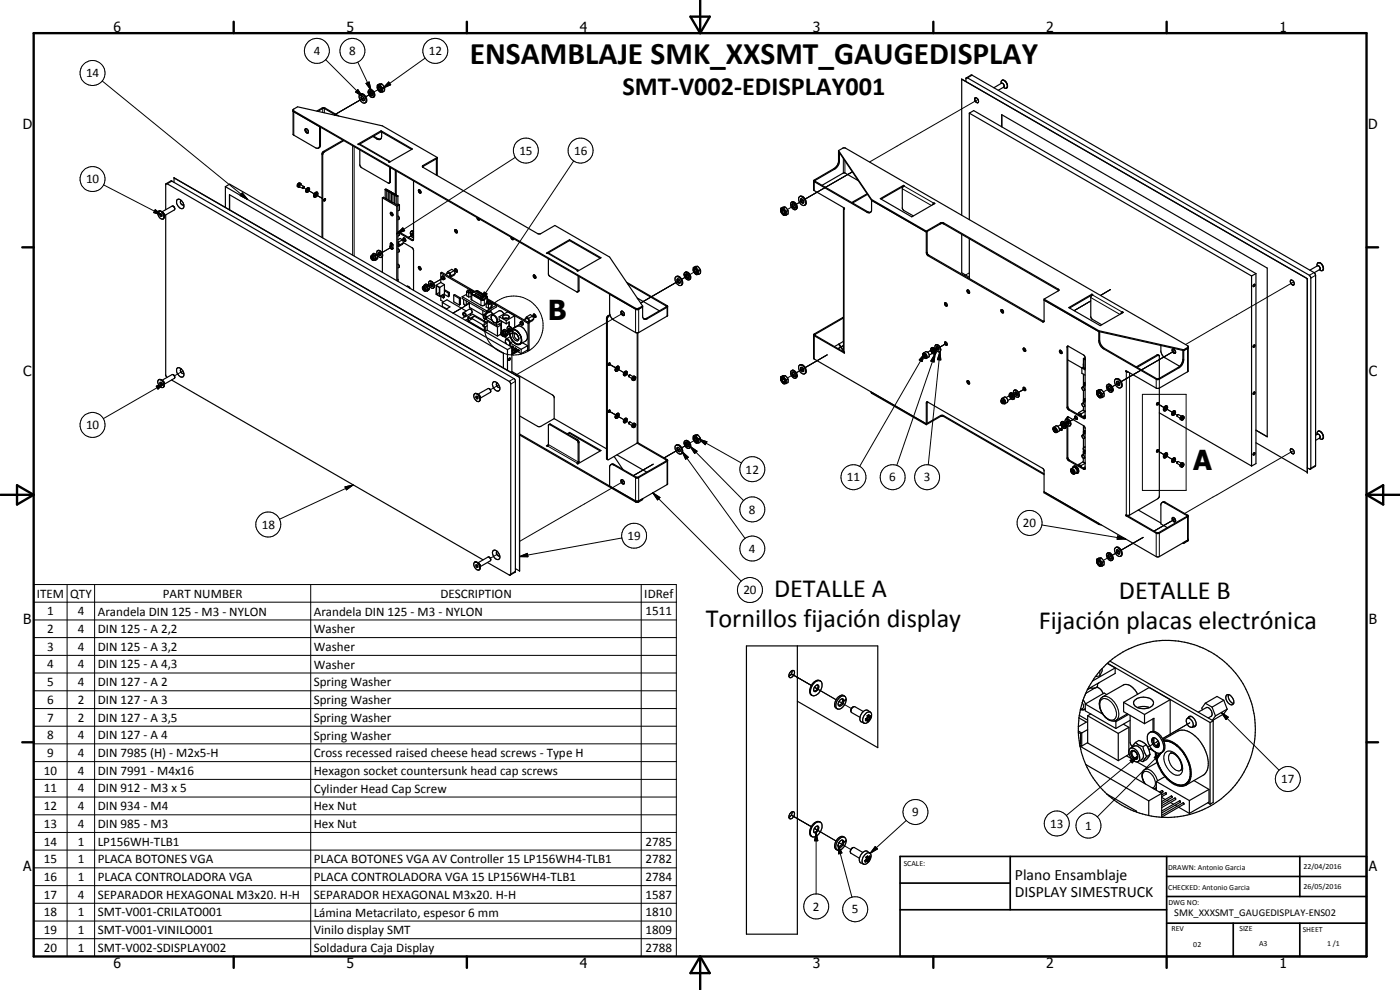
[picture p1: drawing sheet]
<svg xmlns="http://www.w3.org/2000/svg" width="420mm" height="297mm" viewBox="0 0 420 297" stroke-linecap="round" stroke-linejoin="round" font-family="sans-serif">
<defs><g id="words">
<text font-size="9.4" x="141" y="19.1">ENSAMBLAJE SMK_XXSMT_GAUGEDISPLAY</text>
<g font-size="8.2">
<text x="164.4" y="96">B</text>
<text x="358.1" y="140.9">A</text>
</g>
<g font-size="7.9">
<text x="186.8" y="28.6">SMT-V002-EDISPLAY001</text>
<text x="232.3" y="179.2">DETALLE A</text>
<text x="335.8" y="179.8">DETALLE B</text>
<text x="211.8" y="188.1">Tornillos fijación display</text>
<text x="311.7" y="188.8">Fijación placas electrónica</text>
</g>
<g font-size="4.7">
<text x="304.6" y="263.9">Plano Ensamblaje</text>
<text x="304.6" y="269.3">DISPLAY SIMESTRUCK</text>
</g>
<g font-size="4.2">
<text x="34" y="9.6">6</text>
<text x="104" y="9.6">5</text>
<text x="174" y="9.6">4</text>
<text x="244" y="9.6">3</text>
<text x="314" y="9.6">2</text>
<text x="384" y="9.6">1</text>
<text x="6.8" y="38.7">D</text>
<text x="410.6" y="38.7">D</text>
<text x="7" y="112.9">C</text>
<text x="410.8" y="112.9">C</text>
<text x="7" y="187.1">B</text>
<text x="410.8" y="187.1">B</text>
<text x="7" y="261.4">A</text>
<text x="410.8" y="261.4">A</text>
<text x="34" y="290.4">6</text>
<text x="104" y="290.4">5</text>
<text x="174" y="290.4">4</text>
<text x="244" y="290.4">3</text>
<text x="314" y="290.4">2</text>
<text x="384" y="290.4">1</text>
</g>
<g font-size="3.9">
<text x="94.1" y="16.6">4</text>
<text x="104.8" y="16.6">8</text>
<text x="128.7" y="16.6">12</text>
<text x="25.8" y="23.2">14</text>
<text x="155.9" y="46.4">15</text>
<text x="172.3" y="46.4">16</text>
<text x="25.8" y="55">10</text>
<text x="25.8" y="128.8">10</text>
<text x="223.8" y="142.1">12</text>
<text x="254.1" y="144.4">11</text>
<text x="266.9" y="144.4">6</text>
<text x="277.2" y="144.4">3</text>
<text x="224.8" y="154.1">8</text>
<text x="78.6" y="158.7">18</text>
<text x="307" y="158.2">20</text>
<text x="188.3" y="162">19</text>
<text x="224.8" y="165.9">4</text>
<text x="11" y="179.3">ITEM</text>
<text x="21.1" y="179.3">QTY</text>
<text x="48.9" y="179.3">PART NUMBER</text>
<text x="132.2" y="179.3">DESCRIPTION</text>
<text x="193.4" y="179.4">IDRef</text>
<text x="223.1" y="178.3">20</text>
<text x="14.2" y="184.6">1</text>
<text x="23.3" y="184.6">4</text>
<text x="29.3" y="184.7">Arandela DIN 125 - M3 - NYLON</text>
<text x="94.2" y="184.7">Arandela DIN 125 - M3 - NYLON</text>
<text x="193.7" y="184.6">1511</text>
<text x="14.2" y="189.9">2</text>
<text x="23.3" y="189.9">4</text>
<text x="29.3" y="189.9">DIN 125 - A 2,2</text>
<text x="94.2" y="190">Washer</text>
<text x="14.2" y="195.2">3</text>
<text x="23.3" y="195.2">4</text>
<text x="29.3" y="195.2">DIN 125 - A 3,2</text>
<text x="94.2" y="195.3">Washer</text>
<text x="14.2" y="200.5">4</text>
<text x="23.3" y="200.5">4</text>
<text x="29.3" y="200.6">DIN 125 - A 4,3</text>
<text x="94.2" y="200.7">Washer</text>
<text x="14.2" y="205.9">5</text>
<text x="23.3" y="205.9">4</text>
<text x="29.3" y="205.9">DIN 127 - A 2</text>
<text x="94.2" y="206">Spring Washer</text>
<text x="14.2" y="211.2">6</text>
<text x="23.3" y="211.2">2</text>
<text x="29.3" y="211.2">DIN 127 - A 3</text>
<text x="94.2" y="211.2">Spring Washer</text>
<text x="14.2" y="216.5">7</text>
<text x="14.2" y="221.8">8</text>
<text x="23.3" y="216.5">2</text>
<text x="23.3" y="221.8">4</text>
<text x="29.3" y="216.5">DIN 127 - A 3,5</text>
<text x="29.3" y="221.8">DIN 127 - A 4</text>
<text x="94.2" y="216.6">Spring Washer</text>
<text x="94.2" y="221.9">Spring Washer</text>
<text x="14.2" y="227.1">9</text>
<text x="23.3" y="227.1">4</text>
<text x="29.3" y="227.2">DIN 7985 (H) - M2x5-H</text>
<text x="94.2" y="227.2">Cross recessed raised cheese head screws - Type H</text>
<text x="13.2" y="232.5">10</text>
<text x="23.3" y="232.5">4</text>
<text x="29.3" y="232.5">DIN 7991 - M4x16</text>
<text x="94.2" y="232.5">Hexagon socket countersunk head cap screws</text>
<text x="13.2" y="237.7">11</text>
<text x="23.3" y="237.7">4</text>
<text x="29.3" y="237.7">DIN 912 - M3 x 5</text>
<text x="94.2" y="237.8">Cylinder Head Cap Screw</text>
<text x="384.5" y="235">17</text>
<text x="13.2" y="243.1">12</text>
<text x="23.3" y="243.1">4</text>
<text x="29.3" y="243.1">DIN 934 - M4</text>
<text x="94.2" y="243.1">Hex Nut</text>
<text x="273.8" y="244.9">9</text>
<text x="13.2" y="248.4">13</text>
<text x="23.3" y="248.4">4</text>
<text x="29.3" y="248.4">DIN 985 - M3</text>
<text x="94.2" y="248.4">Hex Nut</text>
<text x="315.2" y="248.4">13</text>
<text x="325.7" y="249">1</text>
<text x="13.2" y="253.7">14</text>
<text x="23.3" y="253.7">1</text>
<text x="29.3" y="253.7">LP156WH-TLB1</text>
<text x="193.7" y="253.7">2785</text>
<text x="13.2" y="259">15</text>
<text x="23.3" y="259">1</text>
<text x="29.3" y="259">PLACA BOTONES VGA</text>
<text x="94.2" y="259.1">PLACA BOTONES VGA AV Controller 15 LP156WH4-TLB1</text>
<text x="193.7" y="259">2782</text>
<text x="13.2" y="264.3">16</text>
<text x="13.2" y="269.6">17</text>
<text x="23.3" y="264.3">1</text>
<text x="23.3" y="269.6">4</text>
<text x="29.3" y="264.3">PLACA CONTROLADORA VGA</text>
<text x="29.3" y="269.7">SEPARADOR HEXAGONAL M3x20. H-H</text>
<text x="94.2" y="264.3">PLACA CONTROLADORA VGA 15 LP156WH4-TLB1</text>
<text x="94.2" y="269.7">SEPARADOR HEXAGONAL M3x20. H-H</text>
<text x="193.7" y="264.3">2784</text>
<text x="193.7" y="269.7">1587</text>
<text x="13.2" y="275">18</text>
<text x="23.3" y="275">1</text>
<text x="29.3" y="275">SMT-V001-CRILATO001</text>
<text x="94.2" y="275">Lámina Metacrilato, espesor 6 mm</text>
<text x="193.7" y="275">1810</text>
<text x="244" y="273.2">2</text>
<text x="255.6" y="274.1">5</text>
<text x="13.2" y="280.3">19</text>
<text x="23.3" y="280.3">1</text>
<text x="29.3" y="280.3">SMT-V001-VINILO001</text>
<text x="94.2" y="280.3">Vinilo display SMT</text>
<text x="193.7" y="280.3">1809</text>
<text x="13.2" y="285.6">20</text>
<text x="23.3" y="285.6">1</text>
<text x="29.3" y="285.6">SMT-V002-SDISPLAY002</text>
<text x="94.2" y="285.7">Soldadura Caja Display</text>
<text x="193.7" y="285.6">2788</text>
</g>
<text font-size="3.1" x="352.4" y="275">SMK_XXXSMT_GAUGEDISPLAY-ENS02</text>
<g font-size="2.4">
<text x="271.2" y="259.7">SCALE:</text>
<text x="350.6" y="260.9">DRAWN: Antonio Garcia</text>
<text x="391.2" y="260.6">22/04/2016</text>
<text x="350.6" y="267">CHECKED: Antonio Garcia</text>
<text x="391.2" y="266.7">26/05/2016</text>
<text x="350.6" y="271.4">DWG NO:</text>
<text x="351.6" y="279.3">REV</text>
<text x="372" y="279.4">SIZE</text>
<text x="391" y="279.6">SHEET</text>
<text x="358.1" y="284.1">02</text>
<text x="377.9" y="283.8">A3</text>
<text x="398.3" y="283.8">1 /1</text>
</g>
</g></defs>
<g fill="none" stroke="#000" stroke-width=".3">
<path d="M97.7 17.9l11.1 11.1M107.4 18.7l4 8.4M127.6 17.4l-12.7 9.1M30.7 24.3l43.6 35.6M88.2 33.3v7.3M92.4 39v.1M96.8 32.6v1.1M97.4 32.6v1.2M100.3 34.5l8.9-5.1zM107.4 26.9l1.4 2.1-2.1-1.4zM109.8 25l1-.4 .6 2.5zM111.7 27.9l-1.9 1.1 1.7-.9"/>
<path d="M114.2 26.5l-2 1.1M116.7 24.6l.6 .8-2.4 1.1zM291.7 22.6l-1.3 .8M293.5 29.8l-32.5 18.8M300.5 25l.3-.1 .3 .4M300.6 25l.3 .1M300.9 25l.3 .3M301.1 25.3l.3 .5M301.3 25.4l.1 .4M301.4 25.8l-.2 .4zM31.1 55.5l17.5 9M51.6 54.4l-1.4 .8"/>
<path d="M72.7 57.9l1.6 2-2.2-1.2zM90.1 55.4l-.4 .2v.3v-.4l.3-.2 .1 .1M91.1 56.3l.8 .5M92.2 56.9l2.1 1.3-1.9-1.2M94.6 58.3l2 1.2zM94.8 58.4l1.8 1.1M96.2 43.5l-.3 .2M96.6 46.3l.2 .1M97.1 45.4l.3 .2M97.2 59.9h.1M105.8 43.7v32.8M106.3 44v32.8"/>
<path d="M107.8 43.3l8.9 5.3M113.4 41.6l-.3 .1M117.2 54.5l-.2 .1M126.9 49.7v.3M154.7 47.2l-35.6 22.9M172.2 48.3l-27.9 41.7M244.4 54.5v2.7M244.6 54.1v.3M250.3 50.6l.2 .1M251.7 48.1l.2 .2M253.1 47.5v4.4M253.6 48.2v3.7"/>
<path d="M255.8 51.6l-14.2 8.1M270.8 56.6l8.7 5M271.3 55.8l8.9 5.2v.3M46.6 62.9l2 1.6-2.5-.7zM48.7 63.6l.1 .1M48.8 63.7l.2 .1M48.9 63.8l.2 .1M49.1 63.9l.2 .4M49.3 64.3v.3M113.9 76.2l.3-.1-1.1 .6M117.4 74.2l-2.8 1.6M117.5 73l-.4 .2"/>
<path d="M119.1 70.1l1.8-1.7 .5 .8zM123.9 72l-.3 .1M124 70.4l-1.4 .8M164.3 76l9 5.3M238.5 61.6l-.3 .1M238.5 61.6l-2.2 1.3M241.1 60.1l-2.1 1.2M241.1 60.1l-.3 .1M253.4 62.6l-.1 43.1M260.4 63.5l-.2 .2M278.2 75.7l-.2 .2M278.7 76.5l-.2 .2"/>
<path d="M282.2 66.9v.3M283.2 66.9v.3M395.5 79.7l-.1 .1M395.6 79.7l.2 .1M395.6 79.7l-.3 .1M395.6 79.7l.5 .5v.5M395.8 79.8l.3 .4 .1 .5M122.1 85.9l.4 .1 .5 .4M129.5 85.4l.2-.1-1 .6M132.9 83.5l-2.8 1.5M138.8 92.3l-2.8 1.6M139.1 94l.4 .1 .1 .8a.59 .59 0 0 1-.5-.9z"/>
<path d="M139.1 93.8a.78 .78 0 0 1 .7 1.1M139.4 91.9l-3.4 2M140.1 91.5l-4.1 2.4M140.7 90.9l-.8 .5M141.6 88.4v1.6M141.7 88.3h.1M141.8 87.8v.1M142.9 87.4h.1M143.5 87.5h.1M144.3 90v1.6M144.5 89.9h.1M145.1 94.9l.2-.2 .4 .4v.5h-.3z"/>
<path d="M145.2 94.6h.4l.4 .6M145.2 89.9h.1M145.3 87.6l.9 .6-1.9 1.8zM145.4 89.9v1.7M146 88.9h.1M146 95.6l-.1 .1M146 89.2v.1M146.1 89.3v1.3M147.6 94.7a1.28 1.28 0 0 1 1.3 .7 1.28 1.28 0 0 1-.1 1.4 1.42 1.42 0 0 1-1.2-2.1zM147.7 94.5a1.51 1.51 0 0 1 1.3 2.3M153.1 99l.2-.1-1.1 .6M154 100a1.44 1.44 0 0 1 1.5 .7 1.44 1.44 0 0 1-.1 1.6 1.66 1.66 0 0 1-1.4-2.3z"/>
<path d="M156.4 97.1l-2.7 1.5M173.8 87.2l-.3 .1M182 95.5l.3 .2M182.5 94.7l.2 .2M187.1 93.9l-32.3 18.7M187.2 93.8v.1M190.7 92.5v7.3M191.2 99.9v33.1M191.7 92.5v7.3M194 95.5l.3 .1M199.9 91.8v.3M200.2 92.2v2.7"/>
<path d="M204 84.2l-11.8 6.7M206.6 82.6l-2 1.2 1.7-1M209.1 81.2l-2.1 1.2M252.9 95.3l.2 .1v7M290.9 81.9l-1.5 .8M313.1 96.4l-.2 .2M317.6 86.7v.3M327.4 90.3l-5 2.9M327.4 89.3l8.7 5M327.8 88.5l9 5.1v.3M333.3 86.9l-3 1.7M388.3 84.6l-32.5 18.8"/>
<path d="M394.4 81.8l-1.4 .8M394.8 82.6l-1.4 .8M396 80.9l.1-.1zM396.1 80.7v.1M46.9 115.9l2.4-.8-1.9 1.7zM48.7 114.2h.1M48.8 114.2l.2 .1M48.9 114.3l.3 .3M49.2 114.6l.1 .6M49.2 114.6l.1 .3M49.3 115.1l-18.3 10.5M54.9 111.3l-2.5 1.5"/>
<path d="M143.5 118.4h.2M143.6 118.4l.2 .1M143.8 118.5l.3 .4M144 118.9l.1 .4M144.1 118.9v.5M149.7 115.5l-2.6 1.5M151.9 101.7a1.3 1.3 0 0 1 1.3 1.2M152 103.2a.7 .7 0 0 1-.4-.7 .7 .7 0 0 1 .5-.6 1.02 1.02 0 0 1 .6 1.7M153.1 103.5l-.1 .1M154.2 113.6l-1.4 .8M154.5 100.1a1.21 1.21 0 0 0 1 1.8M154.7 114.4l-1.4 .8"/>
<path d="M182.8 109.2l2 1.2M182.9 109.3l1.9 1.1M183 109.3l1.8 1.1M185.1 110.5l2.1 1.3zM187.7 112.1l-.2-.1 1.3 .7M238.2 112.3l.3-.2-2.2 1.3M240.8 110.8l.3-.1-2.1 1.1 1.1-.6M241.1 110.6l-.5 .3M244.4 100.2l.2 .1v.3l-.2 .2v6.9M248.3 106.5l-6.7 3.8M253.1 103.7l-1.6 .9M277.1 106.1a.77 .77 0 0 1 .9 .4 .77 .77 0 0 1-.3 1l-.6-.5z"/>
<path d="M277.1 105.9a1.03 1.03 0 0 1 1 1.6M277.5 106.1l-.8 2.4-.8-.5zM277.5 106.1l-19.5 33.8M280.1 105.3l.2-.1-.7 .3M280.7 106.1l-.4 2.5-1-.3zM280.7 106.1l-11.6 33.5M280.7 104.9l1-.5zM281.7 104.4l-.2 .1M282.1 105.5l.3 2.5-1.1-.1zM282.1 105.5l-3.5 33.9M283.8 103.1l-1.7 1 1.6-.8M300.6 119.7a.83 .83 0 0 1 .9 .4 .83 .83 0 0 1-.1 1 1 1 0 0 1-.8-1.4z"/>
<path d="M300.7 119.5a1.08 1.08 0 0 1 1 1.6M303.7 118.9l.2-.2-.7 .5M304.3 118.5l1-.5zM305.3 118l-.3 .1M307.1 116.9l-1.4 .8M307.2 116.8l-1.5 .9M307.4 116.8l-1.7 .9M320.5 104.1l-.3 .1M325.3 119.9h.1M325.3 115v.1M325.7 114.8l-.4 .2M325.7 119.6l-.4 .2"/>
<path d="M330 102.1l-.2 .1M331.4 104.5l-.2 .1M333.1 116.5l.2-.2-2.2 1.3M335.6 115l.3-.1-2.1 1.1 1.1-.6M335.9 114.8l-.5 .3M338.3 111.4l-.3 .1v43.1M339 111.8v42.8M342.8 118.3h13.2v28.9h-13.2zM347 113.8v2.7M347.2 106.5l.3 .1M347.9 113.8v2.7M352 105.5l-15.5 9"/>
<path d="M352.2 105.5l-15.7 9 15-8.7M352.7 105.2l-.5 .2M353.6 110.2l.2 .2M355 107.8l.2 .1M356.4 104.3v7.2M164.3 133.8l9 5.3M164.6 133.4l8.9 5.2 .3-.1M165.3 127.3l-.3 .1M173.3 131.9l-.3 .2M173.8 132.8l-.3 .1M182 137.5l.3 .1M182.8 123.4l2 1.1"/>
<path d="M182.9 123.4l1.9 1.1M183 123.4l1.8 1.1M184.4 139.4l-.3 .1M187.2 125.9l-2.1-1.2 2.1 1.2M187.7 126.2l1.1 .6M199.3 137.4l4.7-2.7zM200.2 137.9l-.3 .1v.3l.3 .1v7M203.7 134.8l-4.4 2.6M204.7 135.5l1.9 1.7-.8 .6zM204.7 135.5l18.9 26M206.6 133.2l-2 1.2 1.7-1.1M207.1 133.9l2.1 1.5-.7 .7z"/>
<path d="M207.1 133.9l16.1 16.3M209.1 131.7l-2.1 1.2M209.8 131.7l2.4 .8-.5 .9zM209.8 131.7l12.7 7.2M278.2 120.8l-.2 .1M282.2 124.7v.3M283.2 124.7v.3M316.2 128.3a.82 .82 0 0 1 .9 .5 .82 .82 0 0 1-.3 1l-.5-.3a.88 .88 0 0 1-.1-1.2zM316.2 128.2a1.04 1.04 0 0 1 .9 1.6M319.4 127.4l-.7 .4M319.9 127.1l.8-.5zM320.5 137.2l-.3 .2"/>
<path d="M320.5 125.3l-.3 .1M320.5 122l-.3 .2M320.7 126.6l-.2 .1M321 138.1l-.3 .1M321 122.9l-.3 .1M322.6 125.5l-1.4 .9M322.7 125.5l-1.5 .9M322.9 125.4l-1.7 1M325.3 134.2l.4 .1M325.4 125.4l-.2 .2M325.7 124.8l-.7 .3M325.7 135.1l-.4 .3"/>
<path d="M325.7 129.2l-.4 .3M347.3 121.1l2 1.2M347.3 135.3l2 1.1M347.4 135.3h.1M347.4 121.2h.1M347.4 121.2l1.9 1.1M347.4 135.3l1.9 1.1M347.5 121.2h.1M347.5 135.3h.1M347.5 121.2l1.8 1.1M347.5 135.3l1.8 1.1M349.6 136.6l.2 .1"/>
<path d="M349.6 136.6l2.2 1.2zM349.7 136.6h.1M349.7 122.5l2.1 1.2-2.2-1.3 .2 .2M352.2 124l-.1-.1 1.2 .7M352.2 138.1l-.1-.1 1.2 .7M388.3 135.2l-32.8 18.9M394.8 139.6l-1.4 .9M395.3 130.3h.5M395.4 130.3h.4M395.8 130.3l.3 .6M395.8 130.3l.3 .4v.5M396.1 131.2v.2"/>
<path d="M396.1 131.4h-.1M396.2 131.4l-.2 .1M396.2 131.1v.1M103.5 146.1l2.5-.6-2 1.5zM106 145.5l-22.1 10.3M187.1 144.4l-31.2 18M187.2 144.4h.1M190.1 142.7l5.9-3.4-5.9 3.4M191 143.2l-.3 .1v7.3M191.5 143.2l.2 .1v7.3M195.9 147.9l2.2 1.4-.8 .7zM195.9 147.9l26.6 26.5"/>
<path d="M312.7 157.5l25.1 4.2M321.5 140.7a.92 .92 0 0 1 .8 1.5 .93 .93 0 0 1-.8-1.5zM321.5 140.6a1.04 1.04 0 0 1 1 1.6M325.4 140.6l-.2 .2M347.2 159.9l-.2 .1v7M347.7 159.9l.2 .1v7M349.8 150.7l-.2 .2M352.7 155.7l-6.3 3.6 5.6-3.2M356.4 154.6l-.2 .1 .2 .4v7.2M10.1 175.4h192.9v111.6h-192.9zM20.1 175.4v111.6M28.4 175.4v111.6"/>
<path d="M93.2 175.4v111.6M143.5 168.9l.4 .3M143.6 169l.3 .2M143.9 169.2l.2 .3M144 169.5l.1 .3M144.1 169.5v.4M149.7 166l-2.6 1.5M154.7 171.4l-1.4 .9M155.9 167l2.4-1 .1 1zM186.6 161.4l-30.7 5.6M192.4 175.4v111.6M333.1 167l.2-.1-2.2 1.2"/>
<path d="M334.9 165.9l-1.1 .7M335.4 160.8l2.4 .9-2.5 .1zM335.6 165.5l.3-.1-2.1 1.2M335.9 165.4l-.5 .3M343.1 161.2l-6.6 3.9M10.1 180.7h192.9M10.1 186h192.9M10.1 191.3h192.9M10.1 196.6h192.9M10.1 201.9h192.9M10.1 207.3h192.9M10.1 212.6h192.9"/>
<path d="M10.1 217.9h192.9M237.5 202.2h.1M237.6 202.2l5.9 3.5-5.6-3.2M237.7 202.3h.1M237.7 202.3l.1 .1M244.4 206.2l6.5 3.7M244.4 206.2l.5 .2M244.4 206.2l6.5 3.8M252.2 210.7l-.4-.3 3.7 2.2M324.8 210.8a1.09 1.09 0 0 1-.3 1.9l-.2-.1M325.1 210l.7 1.2M325.7 212.6l-.3 .3"/>
<path d="M330.4 210.1a1.84 1.84 0 0 1 2.8 .3 4.2 4.2 0 0 1 1.3 5.3 2.06 2.06 0 0 1-2.9-.8 4.3 4.3 0 0 1-1.2-4.8zM330.9 209.1a3.3 3.3 0 0 1 3.8 1.9 4.1 4.1 0 0 1 .5 4.9l-.3 .3M357.1 216.9l-8.2 4.7M366.6 213.8l2 1.4-.7 .7zM366.6 213.8l17.3 17.3M10.1 223.2h192.9M10.1 228.5h192.9M10.1 233.8h192.9M10.1 239.1h192.9M339.2 228.1l2.2-1.2-1.6 2zM341.4 226.9l-21.4 17.8M343.5 230.9a2.81 2.81 0 0 1 3.3 1.9l.6 1.5"/>
<path d="M343.8 235.2a2.79 2.79 0 0 1-.4-3.6 3.2 3.2 0 0 1 3.3 4l-.5 .7-.4 .1M346.4 227.2l2.1-1.4-1.4 2.2zM347 222.7l.6-.3-3.1 1.8M347 236.3l-.2 .2M348.5 225.8l-19.2 19.3M349.7 225.8a2.12 2.12 0 0 1 3 .3 4.8 4.8 0 0 1 1.7 6.1 1.94 1.94 0 0 1-2.7-.3 5.1 5.1 0 0 1-2-6.1zM351.3 226a3.1 3.1 0 0 0 .6 4.3 2.09 2.09 0 0 0 2.4 .8M10.1 244.5h192.9M10.1 249.8h192.9M10.1 255.1h192.9M237.5 244.6l6 3.4M237.7 244.7l5.8 3.3"/>
<path d="M237.9 244.9l5.6 3.1M244.4 248.6l6.5 3.7-6.5-3.8 .4 .3M244.9 249.8l.5 2.5h-.9zM244.9 249.8v18.4M251.5 253.6l1.2 2.3-1 .3zM251.5 253.6l4.2 15.6M251.7 252.8l.5 .3M251.8 252.8l3.5 2.1M262.7 254l.6 .7-2.2 1.3zM272 246.2l-10.9 9.8M10.1 260.4h192.9M10.1 265.7h192.9"/>
<path d="M10.1 271h192.9M10.1 276.4h192.9M10.1 281.6h192.9"/>
<circle cx="95.1" cy="15.3" r="3.8"/>
<circle cx="105.8" cy="15.3" r="3.8"/>
<circle cx="130.6" cy="15.3" r="3.8"/>
<circle cx="27.8" cy="21.9" r="3.8"/>
<circle cx="27.8" cy="53.7" r="3.8"/>
<circle cx="157.8" cy="45.2" r="3.7"/>
<circle cx="174.2" cy="45.2" r="3.7"/>
<circle cx="154.1" cy="97.7" r="8.9"/>
<circle cx="27.8" cy="127.5" r="3.8"/>
<circle cx="80.5" cy="157.4" r="3.8"/>
<circle cx="225.8" cy="140.8" r="3.8"/>
<circle cx="225.8" cy="152.8" r="3.8"/>
<circle cx="256.1" cy="143.1" r="3.8"/>
<circle cx="267.9" cy="143.2" r="3.7"/>
<circle cx="278.2" cy="143.2" r="3.7"/>
<circle cx="309" cy="156.9" r="3.7"/>
<circle cx="190.3" cy="160.7" r="3.8"/>
<circle cx="225.1" cy="177" r="3.8"/>
<circle cx="225.8" cy="164.6" r="3.8"/>
<circle cx="386.5" cy="233.8" r="3.7"/>
<circle cx="274.7" cy="243.6" r="3.7"/>
<circle cx="317.2" cy="247.1" r="3.7"/>
<circle cx="326.7" cy="247.7" r="3.8"/>
<circle cx="245" cy="272" r="3.7"/>
<circle cx="256.7" cy="272.8" r="3.7"/>
</g>
<g fill="none" stroke="#000" stroke-width=".35">
<path d="M88 33.4l102.7 59.4M88 33.1l102.7 59.4h.8l1.4-.7M91.6 38.7l.1-.1a.78 .78 0 0 1 .7 .5 .78 .78 0 0 1-.2 .9l-.4-.3-.3-.5zM91.8 38.6l.1 .9 .6 .3M95.1 33.3l2-1 4.6 2.5M95.5 33.4l1.3-.8h.6l3.5 2M95.9 38l-.1 6.2M96.2 38.1v5.6l-.4 .6M108.2 28.2a1.73 1.73 0 0 1 1.3 2.7M108.2 28.2a1.55 1.55 0 0 0 .6 2.6l.7 .1M108.3 28.2a1.67 1.67 0 0 1 1.5 2.6l-.3 .1M108.5 29a.75 .75 0 0 0-.1 .8 .75 .75 0 0 0 .8 .4"/>
<path d="M108.5 29a.82 .82 0 0 1 .7 1.2M108.6 29l.1 .8 .6 .3M110.5 27.6a1.44 1.44 0 0 0 1.5 1.6M110.5 27.6l.2 .1M110.5 27.6l.4 .3M110.7 27a1.3 1.3 0 0 1 1.5 .6 1.3 1.3 0 0 1-.2 1.6M110.9 27.9h.2M110.9 27.8l.2 .1M110.9 27.8l-.4-.2a.63 .63 0 0 1 .5-.7 .63 .63 0 0 1 .7 .4 1.51 1.51 0 0 1 .3 1.9M111.1 27.9l.7 .8M111.2 27.4l-.1 .4h-.2M111.2 27.4l-.3 .4"/>
<path d="M111.2 27.4l.1 .1a.74 .74 0 0 1 .6 .6 .74 .74 0 0 1-.3 .7l-.4-.2-.3-.7M113.3 25.5l.1 1.3M113.4 26.8l-.1-.8a.98 .98 0 0 1 1.1 .2 .98 .98 0 0 1 .2 1.1l-.4 .2-.4-.2M113.4 26.8l.2 .3M113.4 26.8l.2 .4M113.6 27.1l.5 .5h.8M113.7 26.2a.63 .63 0 0 0 .6 .9M113.7 26.2h.1M113.9 26.1l-.1-.1a.63 .63 0 0 0-.3 .7 .63 .63 0 0 0 .5 .5l.3-.1 .1-.3M113.9 26.1l-.2 .1M113.9 26.1l.4 .5M113.9 26.1l.4 .4 .1 .5"/>
<path d="M114.1 25.4l-.8 .1M114.1 25.4l.8 1.1M114.4 39.2l9.4 5.5-7 4-.2-.1 .4-.1M114.4 39.2l-7 4.1h.7l8.9 5.2M114.4 39.5l-6.6 3.8M114.4 39.2v.3M114.4 39.5l9.2 5.3M114.5 39.6v1.3a.88 .88 0 0 1-.4 .9 .88 .88 0 0 1-1-.1l-1.2-.8M114.5 25.2l-1.2 .3M114.5 25.2l.8 1M114.5 25.2l-.4 .2M114.9 26.5v1.1"/>
<path d="M115.3 26.2a.97 .97 0 0 1-.4 1.4M115.3 26.2l-.4 .3M289.9 24.4v-1h.5l102.6 59.2 .4 .7v57.3l-.2 .2-.9-.4M290 23.4l1.4-.9 .3 .1 102.9 59.4 .2 .6v57l-.1 .4-1.4 .8M290.9 34v31.9M290.9 34l1.3-.8 84.7 48.9M290.9 34l84.7 48.8M292.5 29.6l.2 .7M292.7 29.3a.91 .91 0 0 1 .8 .6 .91 .91 0 0 1-.1 .9M292.7 29.3l-.2 .4 .2 .6M292.7 30.3l.5 .5M292.7 29.3l-.1 .2"/>
<path d="M292.8 30.5l.6 .4M293.3 30.8h.1M300.6 25l-2.3 1.3M300.6 38.1v-3.7l79.7 46v50.7l-3.4-2 3.4 1.9M300.9 24l-.1 .1M301.1 24l.7 .6M301.1 24l-.5 .2-.2 .9M301.1 24l.8 .5M301.2 26.2l-1.6 .9M301.8 24.6l.5 .9M301.9 24.5l.4 .7-.1 1.1M302.2 26.3l-.2 .2"/>
<path d="M302.4 25.7l-.3 .7-.4 .1-.6-.3M49.9 55.1l103 59.4 .4 .7v57.1l-.2 .3M49.9 55.1l1.6-.8 103 59.5 .2 .5v57.3l-1.6 1M49.9 55.1l-.2 7.8M52.2 54.7v-1.4l103.7 59.9M53.2 59.9a1.35 1.35 0 0 1 1.8 1.1 .94 .94 0 0 1 .3 1 .94 .94 0 0 1-.8 .6 2.04 2.04 0 0 1-1.3-2.7zM67.6 56v6.2M67.6 56l1.3-.8 84.7 48.9M67.6 56l84.7 48.9M89.3 55.3l.5-.4 .6 .3v.3M89.3 55.3l-.1 .5 .4 .4M89.3 55.3v.1"/>
<path d="M89.6 56.2h.1M89.8 55.9h.1M89.8 55.9l1.1 .7M89.9 55.5l.3-.1 1 .6M89.9 55.5l-.1 .4M90 56l-.4 .2M90.1 55.4l-.2 .1M90.2 55a.76 .76 0 0 0-.6 1.2M90.9 56.5h.1M91.1 56.5h-.1M91.2 56h.1M91.2 56l-.4 .3 .1 .3"/>
<path d="M91.3 56l-.1 .4-.3 .2M91.3 56.1l-.3 .1-.1 .3M91.7 57.3l.3 .4M91.9 57.2a.57 .57 0 0 1 .3-.7 .57 .57 0 0 1 .7 .3l-.5 .9h-.4M91.9 57.3h-.2M91.9 57.3l.1 .4M92 57.1h.1M92.1 57.1l-.2 .2M92.5 56.7l-.8 .6M92.5 56.7h.1M92.5 56.7l-.1 .6h-.3M92.5 56.7a.37 .37 0 0 1 .1 .5 .37 .37 0 0 1-.5 .1v-.2"/>
<path d="M92.7 56.4l-.6 .3-.2 .5M94.7 58.2h.4l-.4 .6zM94.9 58.1v.4l-.3 .2M95.2 57.7a.92 .92 0 0 1 0 1 .92 .92 0 0 1-.9 .4M95.2 57.7a1.04 1.04 0 0 0-.9 1.4M95.2 57.7a.94 .94 0 0 0-.9 .4 .94 .94 0 0 0 0 1M95.8 44.2l-.5 .3-.6-.1-6.7-4v-7.6l1.3-.8 25.5 5.8 16.4 9.4M95.8 44.3l-.2 .1M97.5 59.6l.2 .3-.3 .4-.3-.1M97.5 59.6l-.4 .6M102.9 42.1l-5.8 3.3-.5 .7v25.1M103.2 42.2l-6 3.4-.4 .8v25"/>
<path d="M108 45v4.4l.2 .7 8.3 4.8h.3M112.1 40.8l1.3 .8 .8 .1M114.8 59.4l4.3 2.4M114.8 59.4l.3-.2 4.3 2.4M114.8 59.4v16.8M115.6 56.9h.5l-.5-.1v2.6M116.1 57.2h.4M116.1 57.1l-.1 2.6M116.1 57.1v.1M116.1 56.9v.2M116.2 57.1h.3M116.2 57.1h-.1"/>
<path d="M116.5 57.4l.5-.1v.4M116.5 57.1v2.8M116.5 57.4h.5M117 50.2l-.2 4.7M117 57.7v2.5M117 57.7h.5M117 57.7h.5v2.8M117 48.5l.1 .1M117.2 50.3v4.3l-.4 .3M117.9 58.3v2.5M117.9 58.3h.5M118 58.2h.4v2.9"/>
<path d="M118 58h-.5l.3-.2 .2 .4M118 58.2l-.1 .1M118.6 51.1v7.3M118.6 58.4l.3 .1M118.6 58.4l-.2 .1M118.9 51.3v10M118.9 58.7l.5 .1M118.9 58.5l-.5 .1M118.9 58.8h.5M119.4 58.8l-.1 2.8M124.1 54.3l-.1 17.8M125.8 56.9l.3 .8 .2 .1"/>
<path d="M125.8 56.9l.4 .3 .2 .6M125.8 56.9h-.1a.6 .6 0 0 0 0 .7 .6 .6 0 0 0 .6 .3l.1-.1M126.8 50l34.6 20.1h.9l4.2-2.5 16.5 9.5 9.9 14.7M126.8 50.1l4.4-2.6-.2 .1v4.9M131.2 47.2v5.5M131.2 47.2l-4.3 2.5-.1 .3M239.8 59.1a1.6 1.6 0 0 1 2 2 .7 .7 0 0 1-.6 .6 .7 .7 0 0 1-.7-.3l-.8-1.2zM240 59a1.53 1.53 0 0 1 2 1.6v.4l-.4 .5M240.3 59.7l.1-.1a.84 .84 0 0 1 .6 1.4l-.7-.5zM240.5 59.6a.85 .85 0 0 0 .7 1.2M244.2 54.3l16 9.4 .7 .2 .4-.2M244.2 54.3l.1 2.8 9.1 5.3v.3l-.3-.3"/>
<path d="M251.7 45.2v3.2l-.5 1.3-.9 .9-6.1 3.7M251.7 45.4l9.9 14.7 16.4 9.5M251.7 45.2l9.9 14.7M251.7 45.2l1.3-.8h.7l102.7 59.3 .2 .3M251.9 45.8v2.8a3.3 3.3 0 0 1-1.4 2.1l-6 3.7 15.9 9.1 .9 .2M257.6 54.2l-4.3-2.4-6.6 3.8M260.3 58.1l-4.7 2.6M260.4 58.3l-4.5 2.6M261.6 59.9v3.2l-.3 .6M261.6 59.9l16.4 9.4M271.1 55.6l-6.9 4 9.4 5.5 7-4.1-.3-.1M271.1 55.6l.3 .2-.3 .1"/>
<path d="M271.1 55.9l-6.7 3.8M271.1 55.9h.1M271.1 55.9l-.3 .6v6.2l.5 .5 2.8 1.6M271.1 55.6v.3M47.7 63.4a1.45 1.45 0 0 0-.1 1.5 1.45 1.45 0 0 0 1.5 .7M47.8 63.3l-.2 .1M47.8 63.3l-.1 .1M48 63.3a1.75 1.75 0 0 1 1.1 2.3M48 64.6l.3 .3M48 63.3h-.2M48 63.3l.6 .3M48.3 63.4l.5 .3"/>
<path d="M48.6 63.6l.7 1.1M48.6 64.5l-.2-.2-.4 .3M48.6 64.8l-.3 .1M48.6 64.5v.4h-.3M48.6 64.5l-.3-.4-.3 .1v.4M49.1 65.7h-.1M49.3 64.7v.3M49.3 64.5l-.2 1.2M49.7 64.5v48.1l.5 .6M52 61.8l.4 .5M52.3 62.1l-.7-.3-3 1.7M52.4 62.3v.4"/>
<path d="M52.4 62.3l-.1 .7-3 1.7M54.4 60.2a.73 .73 0 0 0-.1 .9 .73 .73 0 0 0 .8 .3M68.9 63v-4.6l82.2 47.5v4.5M111.3 76.8h.1a.89 .89 0 0 1 .7 1.3l-.7-.4zM111.4 76.8l.4-.2a.8 .8 0 0 1 .8 .6 .8 .8 0 0 1-.4 .9M111.9 76.2l.3-.2 .8 .5M111.9 76.2l.7 .4M111.9 76.2l-.4 .5M112 77.3l-.5-.3a.49 .49 0 0 0 0 .6 .49 .49 0 0 0 .6 .2v-.2M112 77.4l-.2-.3a.34 .34 0 0 0-.2 .4 .34 .34 0 0 0 .4 .2l.1-.1M112 77.4l.1 .2M112 77.3l.1 .3"/>
<path d="M112.3 78l.3 .1M112.6 76.6l.4 1M112.7 78v.1M112.7 78.1h-.1M113 76.5l.4 .9M113 76.5l-.4 .1M113 77.6l-.3 .4M113.1 75.4l.1-.1a1.2 1.2 0 0 1 1.4 .5 1.2 1.2 0 0 1-.2 1.5 1.46 1.46 0 0 1-1.3-1.9zM113.3 77.5h.1M113.3 77.5l-.7 .6M113.4 75.2a1.42 1.42 0 0 1 1.1 2M113.4 77.4l-.1 .1"/>
<path d="M113.4 77.4l-.4 .2M113.6 75.7a.54 .54 0 0 1 .6 .4 .54 .54 0 0 1-.2 .6l-.4-.3zM113.7 75.7v.6l.5 .3M114.8 77v4.7M117.1 73.8a.57 .57 0 0 0 .5 .8M117.1 73.8v-.6a.43 .43 0 0 1 .6-.2 .43 .43 0 0 1 .2 .5v1.1M117.1 73.8a.57 .57 0 0 1 .5 .8M117.5 63.8l.4 .7M117.5 63.8l-.2-.1a.61 .61 0 0 0-.1 .7 .61 .61 0 0 0 .6 .3l.1-.1M117.5 63.8l.4 .8M117.5 72.9v.7M117.9 74.5h.1"/>
<path d="M117.9 73.4l-.8 .4M117.9 74.6l-.4 .1M117.9 74.5l-.3 .2M119.1 61.8v22.4M119.4 70.9l.4-.4-.1-.5-.3-.3 4.2 2.4h.4M119.4 71.9h.1M119.4 69.4l4.6 2.7M119.4 64.8l.4 .7-.4 .5M119.4 61.6v22.8M119.4 61.2l.5 .3M119.4 74.6l.4 .5v.4l-.4 .2M119.4 79.2a.67 .67 0 0 1 .3 1l-.3 .2"/>
<path d="M119.4 61.6l-.3 .2M119.4 72.9l.2 .3-.2 .4M119.4 73.9l.2 .1M119.4 72l.7-.5 .7 .5M119.4 72.6h.2M119.6 72.6l.3 .9M119.9 61.5l-.5 .2M119.9 61.5v1.5l-.5 .3M119.9 73.5l-.3 .5M120.8 72l-1.2 .6M120.8 72l.3 .8M121.1 71.4a.64 .64 0 0 1 .6 .3 .64 .64 0 0 1-.1 .7l-.5-.4z"/>
<path d="M121.1 72.8l2.8 1.7 .2 .6v12M121.1 72.8l-.3 .5-1.2 .7M121.1 72.8l-1.2 .7M121.2 71.4v.4l.5 .5M123.5 69.3l.6 .1M123.5 69.3l.6 .2M123.5 69.3a1.31 1.31 0 0 0 .6 2.1M123.8 69.9v.5l.3 .4M124.1 70.1h-.5v.4l.5 .4M125.8 79.9l.1 .5 .4 .5M136.7 68.9a.51 .51 0 0 0-.1 .7 .51 .51 0 0 0 .6 .2M136.7 68.9l.4 .2 .1 .7"/>
<path d="M136.7 68.9l.2 .6 .3 .3M143.2 65.3a.53 .53 0 0 0 .1 .6 .53 .53 0 0 0 .6 0M143.5 65.4l.4 .5M144 65.7l-.1 .2M153.3 71.2a.53 .53 0 0 0 .2 .5 .53 .53 0 0 0 .6 .1v-.2M153.6 71.3l.5 .5M164.3 76l.4-.1 8.9 5.3M164.6 77.6v4.7l.2 .4 8.4 4.9 .6-.3v-4.3M170.9 71.9l-6.9 4 .3 .1M170.9 71.9v.3M170.9 71.9l9.5 5.4-7 4.1-.2-.2h.4M170.9 72.2l-6.6 3.8"/>
<path d="M170.9 72.2l9.2 5.3M209.4 79.9l-1.3 .4M209.4 79.9l.8 1M209.4 79.9l-.5 .3M234.3 63.3l.7 1.2M234.3 63.1a.72 .72 0 0 1 .9-.3 .72 .72 0 0 1 .5 .9l-.1 .6-.6 .1M234.3 62.5v.8M234.3 63.3a1.34 1.34 0 0 0 1.7 1.2M235.1 63.1l-.4-.1a.68 .68 0 0 0 0 .8 .68 .68 0 0 0 .8 .3v-.3M235.1 63.1h-.2a.54 .54 0 0 0-.1 .6 .54 .54 0 0 0 .6 .2l.1-.1M235.1 63.1l.1 .1M235.2 62.4l.8 1"/>
<path d="M235.2 62.4l-.9 .1M235.2 63.2l.3 .6M235.2 63.2l.2 .2M235.4 63.5l.1 .3M235.5 62.1l-1.2 .4M235.5 62.1h.1M235.6 62.1l.9 1.1M235.6 62.1l-.4 .3M236 63.4v1.1M236.5 63.2v1.1l-.5 .2M236.5 63.2l-.5 .2M237.5 60.7a1.12 1.12 0 0 1 1.7 .9l.1 .5-.3 .3"/>
<path d="M237.6 60.7a1.6 1.6 0 0 1 1.4 1.7M237.6 60.7a1.34 1.34 0 0 0-.1 1.5 1.34 1.34 0 0 0 1.4 .6l.1-.3M237.9 61.1a.96 .96 0 0 0 .7 1.3M238.6 62.4h-.1a.86 .86 0 0 1-.7-1.3l.7 .4 .2 .6 .3 .3M238.7 62.3l.3 .2M238.7 62.3l-.1 .1M238.7 62.2v.1M239.2 62.2h.1M239.3 62.2l-.3 .3M239.3 62.2l-.5 .7M253.1 62.4v43l.2 .3M253.2 62.3l-.1 .1"/>
<path d="M278 69.6l.2-.1v6.4l.4 .6 34.7 20M278 69.3v6.6l.5 .8 34.4 19.9 .4-.1M278 69.3l4.2-2.4 .8-.1 34.8 20.1-.2 .4-4.3 2.4M278 69.6l4.4-2.5h.6l34.7 20.1M280.3 60.9l-.5 .6M280.3 60.9v.3M288.6 64.6v-40.9l103.7 59.9v58.1l-15.4-8.9M288.6 70.3v11.5l2.3 1.4M290.9 71.6v12M395.3 79.8v-.5a.89 .89 0 0 1 1-.4 .89 .89 0 0 1 .6 .9l.3 .7-.2 .6M395.4 79.8l-2.3 1.3M395.5 78.9a1.47 1.47 0 0 1 1.4 .7 1.47 1.47 0 0 1 0 1.6"/>
<path d="M119.4 83.8l.1 .1M119.5 84l-.1 .2M122.1 85.9l.5 .1 .5 .5M125.6 80l.6 .2 .1 .7a.66 .66 0 0 1-.7-.9zM126.9 86.1a.75 .75 0 0 1 .8 .4 .75 .75 0 0 1-.2 .9 1.05 1.05 0 0 1-.6-1.3zM126.9 86a.77 .77 0 0 1 1.2 .2 .77 .77 0 0 1-.4 1.1M127.2 86.9l-.1-.5 .2-.1 .3 .7M127.2 86.9l.3 .1M127.4 86.3l-.4-.1 .2 .7M127.5 85.4l.7 .5M127.5 85.4l-.4 .5M127.5 85.4l.3-.2 .7 .4"/>
<path d="M127.5 86.4l.2 .6-.3 .1-.2-.2M127.6 87h-.1M127.9 87.2l.3 .1M128.2 85.9l.4 .9M128.2 87.2v.1M128.2 87.3h.1M128.5 85.6l.4 1M128.5 85.6l-.3 .3M128.6 86.8l-.4 .4M128.7 84.6a.93 .93 0 0 1 1-.2 .93 .93 0 0 1 .5 .9 .76 .76 0 0 1-.2 1.2 .76 .76 0 0 1-1.1-.6l-.3-.7zM128.9 86.6l-.7 .7M128.9 86.6l-.3 .2"/>
<path d="M128.9 84.4a1.46 1.46 0 0 1 1.2 2M129.2 85a.51 .51 0 0 1 .5 .3 .51 .51 0 0 1-.2 .6 .61 .61 0 0 1-.3-.9zM129.2 85a.67 .67 0 0 0 .5 .9M130.1 86.4h-.1M130.9 85.6v2.7l1.1 .6M130.9 85.6l1.1 .6M131 85.8l.9 .5v2.4l-.9-.4zM131.9 87.8l-.9 .5M132 86.2v2.7M132.3 84.8l-1.4 .8M132.3 84.8l1.1 .6M132.3 81.9l8.7 5.1"/>
<path d="M132.3 81.9v2.9M132.3 88.8v1.3l.8 .5M132.3 81.9l.3-.2 9.9 5.8M132.4 88.7v.3l.7 .4M132.5 88.6l.6 .4M132.7 83a.54 .54 0 0 0-.1 .6 .54 .54 0 0 0 .5 .3M132.7 83l.4 .4v.5M132.7 90.8l1.4-.8 5.8 3.3M132.7 90.8v1.1l1.4 .8M132.7 90.8l2.3 1.3-1.1 .7M132.8 88.4l.6 .4M133 82.8l-.4 .2"/>
<path d="M133 82.8l-.3 .2M133 82.8a.58 .58 0 0 1 .5 .5 .58 .58 0 0 1-.2 .6h-.1M133.1 89v.4M133.4 85.4l-1.4 .8M133.4 85.4v2.9l1.2 .7M133.4 88.8v.4l-.3 .2M133.4 88.1l-1.4 .8M133.4 88.8l-.3 .2M133.5 83.7l-.4 .2M133.7 82.4l.8-.4a.56 .56 0 0 1 .5 .8l-.3 .2M134.4 81.5l-.3 .5v.2M134.4 81.5l.7 .4"/>
<path d="M134.6 87.9v1.1M134.9 87.8l-1.2-.7-.3 .1 1.2 .7M134.9 87.8v1l-.3 .2M134.9 87.8l-.3 .1M135.1 81.9l.3 .9M136.2 88.6l.3-.2 1.7 1M136.2 88.6v2l1.7 .9M136.2 88.6l1.7 1M136.3 81.2l-.7-.4-1.2 .7M136.3 81.2l-1.2 .7M136.3 81.2l.3 .9M136.6 82.1l-.3 .4-1.1 .7 .2-.4"/>
<path d="M136.6 82.1l-1.2 .7M136.7 80.6h-.1a.64 .64 0 0 0 .5 1.1l.1-.2M136.7 80.6l.4 .3 .1 .6M136.7 80.6l.2 .7 .3 .2M137.9 89.6v1.9M138.2 89.4v2l-.3 .1M138.2 89.4l-.3 .2M138.7 89l7.3 4.3M138.7 89v.6l7.3 4.2M139 93.9l1.9-1.1a.75 .75 0 0 1 .7 1.1l-2 1.1-.6-.5zM139.1 89.8v1.3l.4 .5h.4M139.6 95l-.9 .5"/>
<path d="M139.9 90.3v1.3M140 88.3l-1.3 .7M140 87.6v1.1l.7 .4M140 87.6l.7 .3M140.5 95.1l1.3-.8 4.4 2.5M140.5 95.1l.7 .4M140.5 95.1v1.3l5.1 3M140.5 95.7l-.8 .4M140.5 87.3l.6-.1 .2 .3-.7 .1zM140.5 96.3l5 2.9v-1l-.6-.5M140.7 87.9v1.2M140.7 90.8l-.1 .4-.8 .4"/>
<path d="M140.9 90.8v1.4l4 2.3M141.2 95.6l-.7-.3v1M141.2 95.5v.1M141.2 94.1v.6M141.4 88.1v1.6l.2 .3 2.9 1.7h.6l.8-.6M141.4 88.1l.2 .3 3.1 1.7 .5-.1 1.1-.9M141.4 89l-.7 .1M141.4 88.1l1.9-.8 3 1.8M141.6 87.8v.1M141.6 88.1v.1M141.6 87.8l-.9 .1M141.6 88.2v.1"/>
<path d="M141.6 88.2l.2-.4 1.5-.4 2.8 1.6M141.6 88.2l.1 .1M141.6 88.3h.1M141.7 88.3l2.8 1.6h.8M141.8 95.6l-1.3 .7M141.8 87.3v.5M141.8 95.3v.3M141.8 95.6l3.3 2M141.8 87.3l-.7-.3-.8 .1-.3 .5M141.8 87.3l-.2 .5M142.1 87.6l-.3-.2 .3 .2M142.3 88.4h.3z"/>
<path d="M142.3 94.8l-1.1 .8M142.3 94.8l3.8 2.2-1.2 .7M142.3 94.8l-1.1 .7M142.5 88.4h.1M142.7 88.1h.1M142.7 88.1l.3-.1zM142.8 88.7l.3 .1zM143.2 87.4h.2M143.2 88.3h.4zM143.4 87.8h.3M143.4 87.8h.1M143.4 88.9l.2 .2h-.3z"/>
<path d="M143.6 89v.1M143.7 87.8h.1M143.8 88.6l.2 .1zM143.8 89.3l.4 .1zM143.8 89.3v.1M144 88.1h.3zM144.1 88.6v.1M144.3 88.1h.1M144.3 88.9l.3 .1zM144.3 89.7h.4zM144.3 88.9h.1M144.5 88.3h.3z"/>
<path d="M144.7 89.7h-.1M144.8 88.3v.1M144.9 89.2l.3 .1zM144.9 93.1v1.4M144.9 97.7l.7 .4M145 88.7l.3-.1zM145.2 89.9l-.3 .1M145.3 88.6v.1M145.5 89h.4M145.5 89l.1 .1M145.6 89.1h.2M145.6 98.1v1.3"/>
<path d="M145.9 89l-.1 .1M145.9 91v1.1l.7 .4M145.9 91l.7 .4M146 95.2v.7l3 1.8M146 95.2l1.7 1M146 93.3v.5M146.1 89l-.8 .9M146.1 89v.2M146.2 97.7l-.6 .4M146.2 99.1l-.6 .3M146.2 96.4v2.7M146.2 96.4l3.1 1.7"/>
<path d="M146.2 99.1l3.1 1.7M146.3 90l.6 .3-.6-.3M146.3 89.6l12.5 7.3M146.3 89.1v1.4M146.4 90.8l.3-.2 .5 .2a.43 .43 0 0 1-.4 .3 .43 .43 0 0 1-.4-.2zM146.5 96.2l-.3 .2M146.6 91.4v1.1M146.9 93.6h-.4l-1.6 .9M146.9 93.6l-1.7 1a.69 .69 0 0 0 0 .8 .69 .69 0 0 0 .8 .3M147.2 93.5l-.3 .1M147.2 93.5l.6 .6M147.2 93.1v.4"/>
<path d="M147.3 93.1l-.1 .1M147.4 91.2v1.2M147.4 92.4l-.8 .1M147.4 91.2l-.8 .2M147.6 90.7l-.6-.4-.8 .2-.3 .5M147.6 90.7l-.2 1.7M147.6 90.7l-.2 .5M148.1 94.2l-.2-.1-1.9 1.1M148.9 96.9h.1M149 91.6v.5l-3 1.7M149 91.6l-1.4-.8 10.9 6.2M149 91.6l-3 1.7"/>
<path d="M149 96.9v.8M149.3 98.1v2.7M149.8 95v.9l2.1 1.3M149.8 95l2.1 1.2M149.8 97.2l.5 .3M150.3 96.2l-1.3 .7M150.3 97.5v2.7l-1 .6M150.3 97.5l-1 .6M150.5 96.3v2.7l.2 .4M150.5 96.8l-1.5 .9M150.5 99.6a.9 .9 0 0 0 .7 1.4M150.5 99.6l.4-.2a.82 .82 0 0 1 .8 .6 .82 .82 0 0 1-.4 1"/>
<path d="M150.6 99.9a.46 .46 0 0 1 .6 .2 .46 .46 0 0 1-.3 .6l-.3-.3zM150.7 99.6h-.2M150.7 99.6a.92 .92 0 0 1 .5 1.4M150.7 99.9a.44 .44 0 0 1 .4 .2 .44 .44 0 0 1 0 .5l-.4-.2zM150.7 99.4v.1M150.9 94.8a1.05 1.05 0 0 1 1.1-.4 1.05 1.05 0 0 1 .8 .8 1.1 1.1 0 0 1-1.9-.3zM151 99a.98 .98 0 0 1 1.3 .7M151 99l.8 .4M151 99l-.3 .4M151.2 95.5h1.2M151.2 94.2a1.29 1.29 0 0 0-1.4-.9l-2.1 1.2a1.47 1.47 0 0 0-.1 1.6 1.47 1.47 0 0 0 1.4 .7l1.2-.6M151.8 99.4l.3 1"/>
<path d="M151.9 97.2l1-.6v1.3M151.9 96.2l2.6-1.5v3.6M151.9 96.2v1M152.1 99.3l-.3 .1M152.3 99.7l.2 .5M152.4 93.6l-2.6 1.4M152.5 98a1.33 1.33 0 0 1 1 2.1l-.5-.1M152.5 99.7l.5 .3M152.6 99.7h-.3M152.7 96.6v1.3M152.8 98.6l.1 .5M152.9 98.6l-.3 .2 .1 .4 .6 .3"/>
<path d="M152.9 98.6v.5M152.9 97.9h-.2a1.24 1.24 0 0 0 .3 2.1M152.9 98.6l.5 .5M152.9 99.1l.4 .4M152.9 97.9l.5 .3 .4 .6M153 100l.2 1M153.3 99.1l-.2 .3M153.4 99.1l-.2 .3 .2-.2M153.4 99.1l-.1 .4M153.7 98.8l1.5-.9a2.26 2.26 0 0 1 2.6 1.7 2.27 2.27 0 0 1 0 2.7l-1.8 1M153.8 98.8a3.3 3.3 0 0 1 2.5 4.3 1.32 1.32 0 0 1-1.9-.2l-.8-.9-.4-1M153.8 98.9a1.63 1.63 0 0 1 1.8 1"/>
<path d="M153.8 98.9l.8 .1M153.8 98.8l.2 .8-.4 .5M154.8 99.1l1.1 1.1M156.2 96.6a.59 .59 0 0 0 .5 .9M156.2 96.6l.5 .3v.6M156.2 96.6h.1M156.5 96.4l.5 .4v.5M156.5 96.4l-.3 .2M157 97.3l-.3 .2M157.3 96l.8-.5a.56 .56 0 0 1 .5 .9l-.3 .2M158 95.1l-.3 .7M158 95.1l.7 .4"/>
<path d="M158.5 97v8.2M158.7 95.5l.3 .9M158.8 96.9v8.1l-.3 .2M158.8 96.9l-.3 .1M159.8 94.8l-.6-.4-1.2 .7M159.8 94.8l-1.1 .7M159.8 94.8l.4 .9M160.2 95.7l-.4 .5-1.1 .6 .3-.4M160.2 95.7l-1.2 .7M160.3 82.5a.51 .51 0 0 0-.2 .7 .51 .51 0 0 0 .7 .2M160.3 94.2a.51 .51 0 0 0-.1 .7 .51 .51 0 0 0 .6 .2M160.3 82.5l.4 .3 .1 .6"/>
<path d="M160.3 94.2l.5 .5v.4M160.3 82.5l.1 .6 .4 .3M160.3 94.2l.1 .7 .4 .2M173.5 82.8l-.1 4.8M173.6 81.2h.1M183 94.4l.4 .8 .7 .8 6.6 3.8 .7 .1M183 94.4l-.6 .4-.4 .6v42.2l.4 .3M183.1 94.7l-.6 .4-.2 .4 .1 42.4M186.4 93.5a.7 .7 0 0 1 .8 .3 .7 .7 0 0 1-.2 .9 1.05 1.05 0 0 1-.6-1.2zM186.6 93.3v.7l.8 .6M188.1 84.7l12.3 7.2v2.8l-.2 .2-8.8 5M188.4 85.1l11.7 6.8-6.1 3.6-.8 .1"/>
<path d="M190.7 92.8l-7.7-4.5v6.1M191.3 89.5l6.6 3.8M191.3 89.5l.1 .2M191.4 99.9v32.8l-.2 .3M192.9 91.8v3.3a.86 .86 0 0 0 1.4 .5l6.1-3.5M192.9 92.1l-1.4 .7h-.8M202.9 83a1.25 1.25 0 0 1 1.8 1.1l.2 .9-.5 .6M202.9 83a1.76 1.76 0 0 0 1.5 2.6M202.9 83a1.81 1.81 0 0 1 1.6 2.5M203.2 83.8a.69 .69 0 0 1 .8 .3 .69 .69 0 0 1-.1 .9 .88 .88 0 0 1-.7-1.2zM203.4 83.7v.6l.7 .6M204.6 85.5l-.2 .1"/>
<path d="M205.3 82.4a1.44 1.44 0 0 0 1.5 1.5M205.3 82.4h.2M205.3 82.4l.4 .2M205.6 81.8a1.34 1.34 0 0 1 1.4 .4 1.34 1.34 0 0 1 .2 1.5l-.4 .2M205.7 82.5l.1-.2 .4-.1 .5 .6v.6M205.7 82.6l.5 .8h.5M205.7 82.5l-.4-.2a.63 .63 0 0 1 .5-.7 .63 .63 0 0 1 .7 .5 1.32 1.32 0 0 1 .3 1.8M205.7 82.6h.2M205.7 82.5l.2 .1M205.9 82.6l.8 .8M205.9 82.2v.3h-.2M208.1 80.3v1.1l.8 1"/>
<path d="M208.2 80.6a.97 .97 0 0 1 1.1 .5 .97 .97 0 0 1-.2 1.2 1.21 1.21 0 0 1-.9-1.7zM208.5 80.9h.4l.3 .8a.52 .52 0 0 1-.7-.1 .52 .52 0 0 1 0-.7zM208.9 80.9l-.3-.1a.6 .6 0 0 0-.2 .8 .6 .6 0 0 0 .8 .2l-.2-.7M208.9 80.2l.9 1M208.9 80.2l-.8 .1M208.9 82.4h.1M209.8 81.2v1.1M209.8 82.3l-.8 .1M210.2 80.9a.97 .97 0 0 1-.4 1.4M210.2 80.9l-.4 .3M253.1 95.4l-8.6 5.1 8.8 5.2M253.1 95.2l-8.9 5.3"/>
<path d="M283.5 90.9a.61 .61 0 0 1 .7 .3 .61 .61 0 0 1-.1 .7l-.6-.5zM283.7 90.8l.2 .6 .4 .3M290.3 87a.57 .57 0 0 1 .6 .4 .57 .57 0 0 1-.2 .6l-.4-.4zM290.4 87l.1 .5 .4 .3M290.9 87.8l.1 .1M290.9 87.5v.4M300.6 92.9a.51 .51 0 0 0-.1 .7 .51 .51 0 0 0 .6 .2M300.6 92.9l.2 .6 .3 .3M300.6 92.9l.4 .2 .1 .7M313.3 89.7v6.8M313.3 90l16.5 9.5 25.4 5.7 1.4-.9M313.3 89.7l16.5 9.5"/>
<path d="M327.7 88.5h.1M327.7 88.3l-7 4 9.5 5.4 6.9-4-.2-.1M327.7 88.3l.2 .1-.2 .2M327.7 88.5l-6.7 3.9M327.7 88.6l-.3 .6v6l.3 .5 3 1.8M327.7 88.3v.2M329.8 99.2v3.6l.5 1 .7 .7 16 9.3h.9l5.9-3.4a3 3 0 0 0 1.4-2.5v-3M329.8 99.2l25.4 5.7M330 99.6v2.8l.5 1.2 .7 .8 16.1 9.3 6.8-3.8 .9-1.8v-2.9M336.9 93.6l-.5 .5M336.9 93.6v.3M375.6 82.8v57"/>
<path d="M376.2 85.4l.1-.1a.31 .31 0 0 1 .3 .5 .31 .31 0 0 1-.5 .1zM376.5 85.3h.1M376.9 82.1v57l-1.3 .7M376.9 82.1l-1.3 .7M387.3 84.1a.92 .92 0 0 1 1 .4 .92 .92 0 0 1 0 1h-.3M387.3 84.1v.7M387.3 84.1l.1 .7M387.4 84.8v.2M387.4 85l.3 .3M387.7 85.3l.3 .2M388.3 85.5h-.2M395.9 80.9l.7 .3h.3"/>
<path d="M396 80.9l-1.6 .9M396.9 81.2h.1M47.7 113.9a1.57 1.57 0 0 1 1.4 2.1M48 115.1l.3 .4M48.3 114l.5 .2M48.6 115.1v.3l-.3 .1M48.6 115.1l-.3-.4h-.3v.4M48.6 115.1l-.2-.2-.4 .2M48.6 115.3l-.3 .2M48.6 114.1l3-1.7a.75 .75 0 0 1 .7 1.1l-3 1.8M49.3 115.1v.6l-.3 .5M49.3 115.5a1.78 1.78 0 0 0-1.5-1.7 1.42 1.42 0 0 0 .6 2.4h.7"/>
<path d="M51.5 114l93.5 54M52 112.4l.4 .8M53.2 110.5a1.72 1.72 0 0 1 1.7 .6 1.72 1.72 0 0 1 .1 1.9 1.21 1.21 0 0 1-1.7-.8l-.3-.8zM54.4 110.7a.7 .7 0 0 0-.1 1 .7 .7 0 0 0 .8 .2M142.4 118.1a.92 .92 0 0 1 1.3 .7l.3 .8M142.8 119.3l.3 .4M143.2 118.2l.4 .2M143.4 118.4l-.7-.3a1.38 1.38 0 0 0 .5 2.3l.4 .1 .5-.6M143.4 119.3v.3l-.3 .1M143.4 119.3l-.3-.4h-.3v.4M143.4 119.3l-.2-.3-.4 .3M143.4 119.5l-.3 .2"/>
<path d="M143.6 118.5l.5 1-.1 .7M144.1 119.3v.5M146.8 116.6l.2 .2M146.8 116.6h-.3l-3 1.7M146.8 116.6l.2 .1M147 116.7l.3 .5-.2 .5-3 1.8M147 116.8l.3 .6M148 114.7a1.65 1.65 0 0 1 1.7 .7 1.65 1.65 0 0 1 0 1.9 1.84 1.84 0 0 1-1.7-2.6zM149.3 114.9a.69 .69 0 0 0-.2 .9 .69 .69 0 0 0 .8 .3M150.1 100.4l.5 .3M151.2 101l1 .6M151.5 100.8l.3 .2"/>
<path d="M152.1 100.4l-.3 .6M152.3 104.9v6.2M152.4 100.3h.1M152.4 100.3l-.6 .7M152.5 100.2l-.1 .1M152.5 100.2l-.4 .2M152.9 107.5l.2-.1 .1 .3-.4 .5-.2-.3zM153.1 100v.7zM153.1 103.5l-.2 .2M153.1 102.9v.9M153.1 102.9l3.3 1.9M153.2 101l-1.4 .8-.1 .8 .2 .6"/>
<path d="M153.2 100.7l.8 1.7 .7 .6M153.4 104l.3-.2-.1 .3M153.6 111.5l12.6 7.4 .1 6.7M153.6 104.1v7.8M153.6 104.1l-1.3 .8M153.6 104.9l1-.5-1 .8M153.6 106.3l2.3-1.2-2.3 1.4M153.6 105.3l1.4-.7-1.4 .9M153.6 105.9l1.9-1-1.9 1.2M153.6 104.5l.4 .2M154 102.4l-.9 .5M154 104.1h.1"/>
<path d="M154 104.1l-.4 .2M154 104.1l-.4 .3M154.1 104.8l.2 .1M154.2 102.6l.5 .4M154.5 100.1a1.42 1.42 0 0 1 1 1.8M154.5 105l.3 .2M154.7 103l1 .3M154.7 103l.6 .3M155 105.3l.1 .1M155.4 105.5l1 .6M155.9 100.1l.3 .7M155.9 113.2v58.1"/>
<path d="M155.9 113.2h.1M156 100.5l.2 .3M156.1 103.1l-.4 .2M156.2 103.1l-.5 .2M156.2 100.8l.2 .7M156.2 103l-.2 .2M156.3 102.9l-.2 .2M156.4 102.7l-.1 .2M156.4 101.2l.1 .3M156.4 101.5l.1 1M156.4 104.8v1.3M156.5 102.2l-.2 .7"/>
<path d="M156.8 102.9l1.6 .8M158.2 105.1l.3 .1M158.4 103.7v1.3l-2 1.1M158.4 103.7l-2 1.1M182.9 108.9l.2 .1-.1 .4-.2 .2-.3-.1M182.9 108.9l-.4 .6M185.2 109.9h.5M185.2 110l-.5 .6v.7M185.4 110.3l-.4 .4 .1 .3 .3-.1 .1-.5M185.4 110.3l.1 .1M185.5 110.5l-.5 .5M185.7 109.9a.91 .91 0 0 0-.9 .4 .91 .91 0 0 0-.1 1"/>
<path d="M185.7 109.9a.95 .95 0 0 1-.9 1.5l-.1-.1M187.2 112.3h.1M187.2 112.3l.2 .4M187.4 111.6a.54 .54 0 0 1 .8 0 .54 .54 0 0 1-.2 .8l-.5 .4-.4-.2zM187.4 112.2h.1M187.4 112.2l.1 .2M187.4 112.2l-.2 .1M187.9 111.7v.4l-.4 .3M187.9 111.7l-.7 .6M188.1 111.5l-.5 .1-.4 .7M188.7 112.9l.9 .7M188.7 112.9h.1"/>
<path d="M188.8 112.7v.1M188.8 112.7l-.1 .2M188.9 112.5l1 .5M188.9 112.5l-.1 .2M188.9 112.5v.1M190.1 113.3l.3-.3a.58 .58 0 0 1 .4 .6 .58 .58 0 0 1-.5 .5l-.4-.1zM190.3 113.7l.1 .2M190.3 113.7l.3 .1M190.3 113.8l.2 .1M190.3 113.4l.2-.1 .1 .2M190.3 113.7v.1M190.3 113.7l-.2 .2 .2-.1"/>
<path d="M190.3 113.8h-.1M190.3 113.8h.1M190.3 113.8l.1 .1M190.4 113.4v.1M190.4 113.4l.1 .1M190.4 113.5l-.1 .2M190.4 113.8v.1M190.4 113.9h.1M190.4 113.5l.2 .1M190.4 113.5h.3M190.4 113.3l.1 .2M190.5 113.5h.1"/>
<path d="M190.6 113.6l-.2 .3M190.6 113.8l-.1 .1M190.6 113.6v.1M190.6 113.7v.1M190.6 113.5l.1 .1M190.7 113.5v.1M190.7 113.5l-.1 .1M190.7 113.1a.63 .63 0 0 0-1 .2 .63 .63 0 0 0 .4 .9M190.7 113.6l-.1 .1M234.3 113.8l.2 .5M234.3 113.7a.67 .67 0 0 1 .8-.4 .67 .67 0 0 1 .5 .7v.9h-.6l-.3-.2M234.3 113v.8"/>
<path d="M234.5 114.3l.2 .4M234.7 114.7a.91 .91 0 0 0 1.3 .4M235.2 112.9l-.9 .1M235.2 112.9l.8 1.1M235.3 113.9l.1 .1a.32 .32 0 0 1 0 .5 .32 .32 0 0 1-.5-.1l-.2-.6 .3-.2 .4 .5 .1 .5-.2 .1a.75 .75 0 0 1-.6-1.2l.7 .4M235.6 112.7l.9 1M235.6 112.7l-1.3 .3M235.6 112.7l-.4 .2M236 114v1.1M236.5 113.7v1.1l-.5 .3M236.5 113.7l-.5 .3M237.5 111.3a1.2 1.2 0 0 1 1.7 1.1l-.2 .6"/>
<path d="M237.9 111.7a1.02 1.02 0 0 0 .7 1.2M238.6 112.9a.82 .82 0 0 1-.8-.3 .82 .82 0 0 1 0-.9l.7 .3 .2 .7 .3 .2a1.44 1.44 0 0 0-1.6-1.6 1.42 1.42 0 0 0 .1 1.5 1.42 1.42 0 0 0 1.4 .6l.1-.4M238.7 112.8l.3 .2M238.7 112.8l-.1 .1M238.7 112.8h.1M239.2 112.8l-.4 .7M240 109.6a1.77 1.77 0 0 1 1.6 2.5M240 109.6a1.8 1.8 0 0 0 1.3 2.6l.3-.1M240 109.6a1.67 1.67 0 0 1 1.9 2.2l-.3 .3M240.3 110.2l.6 .2 .2 .3v.8a.82 .82 0 0 1-.8-.4 .82 .82 0 0 1 0-.9zM240.5 110.2v.7l.7 .5M241.6 112.1h-.1"/>
<path d="M244.2 100.5l.1 7.2 33.7 19.5M244.2 100.5l9.2 5.5-.1-.3M251.7 103.3l1.4 2.2M251.8 103.2l1.3 2M253.1 102.4l-2.6 1.6M261.3 117.5l.3 .5M261.6 117.7v.3M261.6 118l16.4 9.4M277.3 106.8v-.4l.2-.1 .3 .4v.4h-.3M277.3 106.8l.2 .3M277.6 106.6l.2 .3M277.6 106.6l-.3 .2"/>
<path d="M277.6 106.4v.2M277.8 107l-.3 .1M279.3 105.3l-.9 .4M279.3 105.3l.4 .5M279.3 105.3h.1M279.4 105.3l.3 .4M279.5 104.4l.6 .1M279.5 104.4l-.1 .9M279.7 105.8v.2M279.7 105.9l.7 .4a1.01 1.01 0 0 0-.2-1.7v-.2a1.06 1.06 0 0 1 .4 1.8M279.7 106l-.8 .6M279.7 105.8v.1"/>
<path d="M279.9 104.8l.2 .1M279.9 104.8a.55 .55 0 0 0-.1 .7 .55 .55 0 0 0 .6 .2M279.9 104.8a.75 .75 0 0 0 .5 .9M280.1 104.5v.4M280.2 104.4l.2 1.3M280.2 104.7l-.1 .2M280.2 104.4l-.1 .1M280.2 104.4h-.7M280.8 103.5a1.23 1.23 0 0 1 1.3 .7 1.23 1.23 0 0 1-.2 1.4 1.34 1.34 0 0 1-1-2.1 1.57 1.57 0 0 1 1.3 1.9l-.2 .1M281.1 104.1a.5 .5 0 0 1 .6 .3 .5 .5 0 0 1-.3 .6l-.3-.4zM281.2 104.1l.1 .7 .4 .1M283.7 102.6l.2 .6 .4 .3"/>
<path d="M283.7 102.6a.51 .51 0 0 0-.1 .7 .51 .51 0 0 0 .7 .2M283.7 102.6l.4 .3 .2 .6M290.3 114.3l.1-.1a.64 .64 0 0 1 .4 1 .69 .69 0 0 1-.5-.9zM290.4 114.2l.1 .5 .5 .4M302 119.3l-.5-.2-.8 .4-.2 .6M302 119.3l.9-.4 .4 .6M302 119.3a1.06 1.06 0 0 1 .3 1.4l-.6 .4a1.09 1.09 0 0 1-1.2-1M303.2 119.3l.1 .2M303.3 119.5l.5 .3a.84 .84 0 0 0 .1-1.4l-.1-.4a1.12 1.12 0 0 1 .3 1.8M303.3 119.5l-.8 .6M303.4 118.4l.1 .6 .5 .3M303.7 117.9v.2l-.6-.1-.2 .3v.6l.3 .2"/>
<path d="M303.7 117.9l.3 1.1-.2 .4-.6-.5v-.4l.5-.1M303.7 117.9l-.6 .1M304.3 117.1a1.22 1.22 0 0 1 1.4 .6 1.22 1.22 0 0 1-.2 1.5 1.43 1.43 0 0 1-1.2-2.1zM304.4 117.1a1.52 1.52 0 0 1 1.3 1.9M304.5 117.1h-.1M304.7 117.6a.6 .6 0 0 0 0 .7 .6 .6 0 0 0 .5 .3l.1-.1M304.7 117.6l.4 .2 .2 .7M304.7 117.6a.69 .69 0 0 0 .6 .9M305.8 119l-.2 .1M307.1 104.5l.6 .2 .1 .7a.62 .62 0 0 1-.7-.3 .62 .62 0 0 1 0-.6zM307.3 104.4l.2 .7 .3 .2M307.3 116.2l.2 .8 .3 .1"/>
<path d="M307.3 116.2h-.1a.64 .64 0 0 0 .5 1l.1-.1M307.3 116.2l.5 .6v.3M318.2 105.1l.1 .6 .4 .3M318.2 105.1a.51 .51 0 0 0-.1 .6 .51 .51 0 0 0 .6 .3M318.2 105.1l.4 .3 .1 .6M320.3 103.9h.4l4.5 2.6 .5 .7-.2 18.4-4.8-2.6-.5-.7zM320.5 108l4.2 2.4M320.5 103.8v18.2l.5 .9 4.6 2.6M324.7 110.4l1 .6M324.7 110.4v1.6l1 .6M324.7 116.2h.3l.4 .3v.6l-.5-.1zM325.2 107.7v2.7h.5"/>
<path d="M325.2 107.7h.1M325.2 112.3v3.7M325.2 117.1v3.7M325.2 110.2l-.5 .2M325.2 107.7h.5M325.2 115l.5 .3M325.2 115l.5 .2zM325.3 119.9l.4 .2M325.3 119.8v.1M325.3 115l-.1 .1M325.3 119.8l.4 .3M325.4 115.2l.1 .3"/>
<path d="M325.4 115.2v.3M325.4 115.5h.1M325.5 115.5h.1M325.7 107.6l-.3-.1-.2 .2M325.7 115.7l-.9 .5M325.7 117l-.3 .1M325.7 119.6l-.5 .2M325.7 114.7l-.5 .3M329.2 117.9a.59 .59 0 0 1 .6-.4 .59 .59 0 0 1 .5 .5l.2 .4a.48 .48 0 0 1 0 .6 .48 .48 0 0 1-.7 .1l-.3-.2M329.2 118l.3 .9M329.2 117.2l-.1 1 .4 .7M329.5 117.7a.71 .71 0 0 1 .7 .4 .71 .71 0 0 1-.1 .8 .79 .79 0 0 1-.6-1.2z"/>
<path d="M329.5 118.9l.6 .4M329.6 117.9a.51 .51 0 0 1 .6 .3 .51 .51 0 0 1-.2 .6l-.4-.5zM330 117.1l.9 1.1M330 117.1l-.8 .1M330.1 119.3v.1M330.5 116.9l.8 1M330.5 116.9h-.6l-.7 .3M330.5 116.9l-.5 .2M330.9 118.2v1.1M330.9 119.3l-.8 .1M331.3 117.9v1.1l-.4 .3M331.3 117.9l-.4 .3"/>
<path d="M332.3 115.5a1.41 1.41 0 0 1 1.6 1.6M332.3 115.5a1.55 1.55 0 0 0 1.3 2.1M332.3 115.4a1.29 1.29 0 0 1 1.8 1.5l-.2 .2M332.7 115.9a1.02 1.02 0 0 0 .7 1.2M333.4 117.1a.82 .82 0 0 1-.8-.3 .82 .82 0 0 1 0-.9l.4 .1 .5 .9 .4 .2M333.4 117l.4 .2M333.4 117v.1M333.5 117h-.1M333.8 117.2l-.2 .4M334 117h.1M334.1 117l-.3 .2M334.1 117l-.5 .6"/>
<path d="M334.8 113.7a1.67 1.67 0 0 1 1.6 .7 1.67 1.67 0 0 1 .2 1.7l-.3 .2M334.8 113.7a1.67 1.67 0 0 0 1.5 2.6M334.8 113.7a1.71 1.71 0 0 1 1.5 2.6M335.1 114.4a.77 .77 0 0 1 .8 .4 .77 .77 0 0 1-.1 .9 .93 .93 0 0 1-.7-1.3zM335.3 114.4v.7l.7 .5M337.9 111.5v-.3l9.1 5.3h.9M337.9 111.5l.8 .1M338.1 111.3l-.2 .2M347.8 106.6l-6.5 3.6M347.8 106.6l.1 6.9M347.8 106.6l-.6-.1-6.2 3.6M347.9 116.5v32.6l-.4 .5-8.5 5h-.9"/>
<path d="M348.4 103.7a3.5 3.5 0 0 0 1 3.5l4.6 2.7M351.8 104.8l.1-.1a.89 .89 0 0 1 .8 1.3 .85 .85 0 0 1-.9-1.2zM352.1 104.7a.9 .9 0 0 0 .7 1.2M356.6 104l-.1 7.5-8.6 5M356.6 104l-1.4 .9M376.3 117.6h.2a.37 .37 0 0 1 .1 .5 .37 .37 0 0 1-.5 .1zM376.3 103.5a.36 .36 0 0 1 .3 .5 .36 .36 0 0 1-.5 .2zM376.5 103.5h.1M144 120.3l-.2 .1M155.9 130.5l34.8 20.1h1l1.2-.7v-.3l-1.2 .7M155.9 130.2l34.8 20.1h1M155.9 124.8l5.8 3.2 .6-.1 4-2.3"/>
<path d="M164 133.8l.6-.4-.4 .5zM164.7 127.4l-.1 6M164.7 127.4l8.6 4.8 .2 .5v6l-.3 .4 .2 .1M164.7 127.4l.6-.1 8.3 4.9 .2 6.4-.4 .6M166.3 125.6l15.7 9.1M170.9 130l-.4 .3M170.9 129.8l-.7 .4M170.9 129.8l9.5 5.4-7 4M170.9 129.8v.2M170.9 130l9.2 5.3M182.7 123.7h.1M182.9 123l-.4 .4 .2 .3"/>
<path d="M182.9 123l.2 .4-.4 .3M182.9 123.1l-.4 .5M184.3 136.9l2.6 3.9M185.1 125.1h-.1M185.2 136.5l8.9 5.1M185.4 124.5l-.4 .3 .1 .3M185.4 124.5h.1M185.5 124.5h.1M185.5 124.6l-.4 .5M185.5 124.5l-.1 .5-.3 .1M185.5 124a1.13 1.13 0 0 0-.8 1.4M185.6 124a.86 .86 0 0 1 .1 1 .86 .86 0 0 1-1 .4"/>
<path d="M185.6 124a1 1 0 0 0-.9 1.4M187.2 126.4l-.1 .2 .3 .3M187.4 126.3h.1M187.4 126.3l.1 .2M187.4 126.3l-.2 .1M187.9 125.9v.3l-.4 .3M187.9 125.9a.43 .43 0 0 1 0 .4 .43 .43 0 0 1-.4 .2M187.9 125.9l-.7 .5M188 125.5a.74 .74 0 0 1 .1 .9 .74 .74 0 0 1-.8 .3l-.1-.3M188 125.5a.7 .7 0 0 0-.8 .9M188 125.5l-.5 .4-.3 .5M188.7 127h.1"/>
<path d="M188.7 127l.9 .7M188.8 126.8l-.1 .2M188.8 126.8l.3-.2 .8 .5M190.2 127.3l.4-.2a.62 .62 0 0 1 .1 .8 .62 .62 0 0 1-.8 .2zM190.3 127.8l.1 .2M190.3 127.8h.1M190.3 127.9v.1M190.3 127.9l.1 .1M190.3 127.8l-.2 .2h.2M190.3 127.8l.3 .1M190.3 127.5l.3 .1M190.3 127.5l.1 .2"/>
<path d="M190.3 127.8v.1M190.3 127.9h-.1M190.3 128h.1M190.4 127.5v.1M190.4 127.5l.1 .1M190.4 127.6v.1M190.4 128l-.1 .1 .2-.1M190.4 127.7l-.1 .1M190.4 127.6l.2 .2M190.4 127.6l.3 .1M190.4 128h.1M190.5 127.6h.1"/>
<path d="M190.6 127.8l-.2 .2M190.6 127.9l-.1 .1M190.6 127.8h.1M190.6 127.6h.1M190.6 127.6h-.1M190.6 127.6l.1-.1v.2M190.6 127.8v.1M190.7 127.7h.1M190.7 127.7l-.1 .1M190.7 127.2a.63 .63 0 0 0-1 .2 .63 .63 0 0 0 .4 .9M191.2 133l8.8 5.2-8.8 5.1-7-4-.9 .1M191.2 133l-8.8 4.9"/>
<path d="M191.4 132.8l9 5.2v7.2l-8.7 5.1M200.4 138.2l-9 5.2h-.5l-6.8-3.9-.7-.1-.4 .6v5.8M202.9 133.6a1.26 1.26 0 0 1 1.8 1 1.05 1.05 0 0 1-.3 1.6M202.9 133.6a1.74 1.74 0 0 0 1.5 2.6M202.9 133.6a1.71 1.71 0 0 1 1.5 2.6M203.2 134.4a.72 .72 0 0 1 .8 .3 .72 .72 0 0 1-.1 .9l-.5-.4zM203.4 134.2v.7l.7 .5M205.3 133h.2M205.3 133l.4 .1M205.3 133a1.51 1.51 0 0 0 1.5 1.5M205.6 132.3a1.34 1.34 0 0 1 1.4 .4 1.34 1.34 0 0 1 .2 1.6l-.4 .2M205.7 133.1l.5-.3 .5 .5v.7"/>
<path d="M205.7 133.1l.2 .1M205.7 133.1l-.4-.3a.7 .7 0 0 1 .7-.6 .7 .7 0 0 1 .7 .6l.4 1-.3 .7M205.7 133.1l.1 .4a.65 .65 0 0 0 .9 .5M205.9 133.2l.8 .8M205.9 132.8v.3h-.2M208.1 130.8a1.86 1.86 0 0 0 .8 2.1M208.1 131.8l.1-.7a1.09 1.09 0 0 1 1 .5 1.09 1.09 0 0 1 .1 1.1 1.07 1.07 0 0 1-1.2-.8M208.4 131.4a.75 .75 0 0 1 .7 1.1 .79 .79 0 0 1-.7-1.1zM208.9 131.5a.45 .45 0 0 0-.5 .5 .45 .45 0 0 0 .5 .4h.2M208.9 130.7l.9 1M208.9 132.9l.1 .1M208.9 130.7l-.8 .1"/>
<path d="M209 131.6l.2 .4M209.1 132.3v.1M209.2 132.1l-.1 .2M209.4 130.5l-1.3 .3M209.4 130.5l.8 1M209.4 130.5l-.5 .2M209.8 132.9l-.8 .1M209.8 131.7v1.2M210.2 131.5v1l-.4 .4M210.2 131.5l-.4 .2M278 127.4l4.2-2.4h1l30.1 17.4M278 127.2l4.2-2.5 .8-.1 30.3 17.6"/>
<path d="M278.2 120.6l-.2 .3v6.5M278.2 120.6l34.8 20 .3 .5v6.8l16.5 9.5M278.3 120.6l-.1 6.4-.2 .2M300.5 120.1a.62 .62 0 0 0 0 .7 .62 .62 0 0 0 .6 .3M300.8 120.4v-.4h.3l.3 .3v.4l-.3 .1M300.8 120.4l.3 .4M301.1 120.2l.3 .4-.3 .2M301.1 120.2l-.3 .2M301.1 120v.2M316.3 129v-.3l.3-.1 .3 .4v.4h-.3M316.3 129l.3 .4M316.6 128.9l.3 .3-.3 .2"/>
<path d="M316.6 128.9l-.3 .1M316.6 128.7v.2M317.4 127.9l-.4-.1-.8 .4a1.03 1.03 0 0 0 .9 1.6l.7-.4 .2-.6M317.4 127.9l.6 .9M318 128.8l.5 .4 .2-.2M318.3 128.6l.4 .4M318.4 127.6l.3 .2M318.4 127.6l-1 .3M318.4 127.6h.1M318.6 128.4l.1 .6M318.6 127.8l.2 .3M318.7 127.8l.1 .3"/>
<path d="M318.8 128.1v.1M318.8 128.2l-.8 .6M318.8 128.2l.5 .4a.77 .77 0 0 0 .6-.7 .77 .77 0 0 0-.3-.8l-.3-.5a1.17 1.17 0 0 1 .3 1.9M318.9 127l.2 .9 .4 .2M319.2 126.7l-.7-.1-.1 .9M319.2 126.7v.4M319.2 126.5l-.7 .1M319.2 126.5l.4 1.5a.66 .66 0 0 1-.8-.2 .66 .66 0 0 1-.1-.7h.5M319.2 127v.1M319.2 126.5v.2M319.9 125.7a1.29 1.29 0 0 1 1.2 .8 1.29 1.29 0 0 1-.1 1.3l-.5-.1M320.2 126.5l.2 .5"/>
<path d="M320.2 126.3l-.1 .2 .1 .5 .6 .2M320.2 127.6l.1 10.1 .4 .5 4.5 2.6h.4M320.2 125.6l.1-.4 .4-.1 4.5 2.6M320.2 126.4v.3M320.2 126.3l.6 .4v.5M320.2 126.3v.1M320.4 127l.4 .2M320.5 127.7v9.9l.5 .5 4.5 2.6M320.5 126.4v.6M320.5 127.7a1.17 1.17 0 0 1-.8-.9 1.17 1.17 0 0 1 .5-1.2 1.33 1.33 0 0 1 .8 2.2M320.5 125.1v.6M322.4 139.9h.1"/>
<path d="M322.6 124.9a.56 .56 0 0 1 .6 .3 .56 .56 0 0 1-.1 .7l-.6-.6zM322.7 140h.1M322.7 140l-.6 .1M322.7 139.9l.2 .1M322.8 124.8l.1 .6 .4 .3M322.8 140v.4M322.8 140l-.1 .2M322.9 140l.5 .6M323.8 139.3l1.1-.7 .8 .4-1.3 .7M323.8 139.3l.6 .4M323.8 139.3l-.2 .3M323.8 123.8l1.1-.7 .8 .4-1.3 .7"/>
<path d="M323.8 123.8l.6 .4M323.8 123.8l-.4 .4M323.8 124.5v-.1a.4 .4 0 0 1 .5 0 .4 .4 0 0 1 .1 .4M323.9 139.8l.4 .2M324.4 139.7l.2 .5M324.4 124.2l.4 .9 .9-.5M324.7 130.7a.51 .51 0 0 1 .7 .2 .51 .51 0 0 1-.2 .7l-.3-.3zM324.8 136.5l-.1 .4 .4 .6M324.8 136.5l.5 .2 .1 .8M324.8 121a.69 .69 0 0 0 .4 1M324.8 121l.6 .4v.6M325.1 137.5h.3"/>
<path d="M325.1 137.5v1.2M325.2 122v1.2M325.2 125.1v.2M325.2 127.7v2.7M325.2 131.5v3M325.2 135.4h.1M325.2 134.8l-.1 1.5M325.2 127.7l.5 .7-.1 12.4M325.2 135.3v1M325.2 129.5h.1M325.2 129.5l.5 .2M325.3 125.1l.1 .2"/>
<path d="M325.3 135.3l.4 .3M325.3 129.4h.1M325.3 135.3h-.1M325.3 135.3l-.1 .1M325.3 135.4l.4 .2M325.3 129.4l-.1 .1M325.3 135.6l.1 .3M325.3 129.4l.4 .2M325.3 125l.1 .3M325.3 129.7l.2 .2M325.3 135.6l.2 .2M325.4 129.9l-.1-.2 .2 .2"/>
<path d="M325.4 120.1l.1 .3M325.4 129.9v.1M325.4 120.1v.3M325.4 122h-.2M325.4 120.1l.1 .2M325.4 125v.3M325.4 120.4h.1M325.4 125.3h.1M325.5 129.9l-.1 .1M325.5 135.1l-.3 .2M325.5 120.3v.1M325.7 120.6l-.9 .4"/>
<path d="M325.7 134l-.4 .2a.48 .48 0 0 0-.2 .6 .48 .48 0 0 0 .6 .3M325.7 124.9l-.2 .1M325.7 130.1l-.9 .5M325.7 136.1l-.9 .4M325.7 121.8l-.3 .2M325.7 131.4l-.3 .1M325.7 137.3l-.3 .2M325.7 129.2l-.5 .2M325.7 138.7l-.3 .2M325.7 124.9l-.6 .3M325.7 123.2l-.3 .2M347.4 120.8a.35 .35 0 0 1 .2 .4 .35 .35 0 0 1-.4 .3l-.1-.2"/>
<path d="M347.4 134.9l.2 .1v.3l-.3 .3-.2-.1M347.4 134.9l-.3 .6M347.4 120.8l-.3 .5M347.9 123.9l27.7 15.9M349.2 137.3h.1M349.8 136.9h-.2M349.9 136.3l.2 .2-.3 .4M349.9 136.3l-.4 .5 .3 .1M349.9 121.8a.91 .91 0 0 0-.5 1.5M349.9 122.2l-.3 .2v.4M349.9 122.2l.1 .1M349.9 121.8h.2"/>
<path d="M350 121.8a1.07 1.07 0 0 0-.6 1.5M350 136.3l-.2 .6M350 122.2v.1M350 122.3l-.1 .4-.3 .2M350 122.3v.4l-.4 .1M350 121.8h.2M350.2 121.8h.1M350.2 121.8a.92 .92 0 0 1 .1 1 .92 .92 0 0 1-.9 .5M350.2 135.9a.87 .87 0 0 1 0 1 .87 .87 0 0 1-.9 .4M350.2 135.9a.96 .96 0 0 0-1 1.4M350.2 135.9a1.09 1.09 0 0 0-.9 1.4M352.4 137.7l.2 .2-.1-.1"/>
<path d="M352.4 137.7l-.3 .3v.4l.5-.4M352.4 123.6l-.4 .6M352.4 123.6h.1M352.4 137.7l.1 .1M352.4 123.6l.2 .2M352.5 123.7l-.5 .5M352.5 137.8l.1 .2M352.5 137.8l-.5 .6M352.5 123.7l.1 .1M352.6 123.8l-.3 .5-.3-.1M352.6 137.5a.72 .72 0 0 0-.8 .4 .72 .72 0 0 0 .3 .9l.4-.2 .3-.8M352.6 123.3a.87 .87 0 0 0-.7 1.3"/>
<path d="M352.6 137.5l.2 .3M352.6 123.4l-.1-.1a.78 .78 0 0 0-.7 .4 .78 .78 0 0 0 .1 .9M352.6 137.5a.88 .88 0 0 0-.7 1.2M352.6 123.3l.2 .4M352.8 137.8h.1M352.8 123.7h.1M352.8 123.7l-.3 .7-.6 .2M352.8 137.8l-.2 .2M352.8 123.7l-.2 .1M353.2 138.9l.1 .1M353.3 139l.8 .6M353.3 124.8l.4-.4 .8 .5"/>
<path d="M353.3 124.8l.9 .7M353.3 138.7l-.1 .2M353.4 138.6l.2-.1 .9 .5M353.5 138.5l-.3 .4M353.5 124.4l-.2 .4M354.7 139.8l.2 .1M354.7 125.6l.2 .1M354.7 125.6v.2M354.8 139.4h.4M354.8 139.4v.3M354.8 139.7l-.1 .1M354.8 139.7l.1 .1"/>
<path d="M354.8 139.6l.2 .2M354.9 139.4l.3 .1M354.9 125.5v.1M354.9 125.7h.1M354.9 139.4l.2 .2M354.9 139.6l.1 .1M354.9 125.6l.2 .1M354.9 125.6h-.2M354.9 125.5l-.2 .1M354.9 125.7h-.2M354.9 125.7l-.2 .1M354.9 125.7l.1 .1"/>
<path d="M354.9 125.6l.1 .2M354.9 139.8l-.2 .1M354.9 139.4h-.1M354.9 139.8h.2M354.9 125.3h.2M354.9 125.3l.1 .1M354.9 125.3h.1M355 125.4h.1M355 125.7v.1M355 125.4l.1 .1M355 125.4l-.1 .1M355 125.8h.1"/>
<path d="M355 125.3h.2v.2M355 125.3l.1 .1M355 125.2v.1M355 139.7v.1M355 139.8h.1M355 139.7h.1M355.1 139.6h.1M355.1 139.6l-.1 .1M355.1 139.6v.2M355.1 125.5l-.1 .3M355.1 125.5l.1 .1M355.1 125.3l.1 .2"/>
<path d="M355.2 139.4v.1M355.2 139.4l-.1 .2M355.2 139.1l-.4-.3-.2 .1-.5 .8 .6 .5 .4-.3M355.2 125.6l-.1 .2M355.2 139.1l.1 .3M355.2 139.1h-.4a.73 .73 0 0 0-.3 1M355.2 125l-.2-.2a.67 .67 0 0 0-.8 .5 .67 .67 0 0 0 .5 .8l.4-.3M355.2 139.5l-.1 .1M355.2 125.5v.1M355.2 125a.7 .7 0 0 0-.7 1M355.2 125l.2 .2-.3 .6M355.3 139.4l-.2 .5"/>
<path d="M376.2 135.9l.3-.1a.37 .37 0 0 1 .1 .5 .37 .37 0 0 1-.5 .1zM387.3 134.7a.92 .92 0 0 1 1 .4 .92 .92 0 0 1 0 1l-.6-.1M387.3 134.7v.6M387.3 134.7v.6l.4 .7M387.6 135.8l.1 .1M387.7 135.9l.1 .2M388.3 136.1h-.2M395.4 130.3l-.6 .3M395.8 129.3l-.3 .1M395.9 129.4a1.75 1.75 0 0 1 1 2.3M395.9 129.3l-.5 .2-.1 .8M395.9 129.3a1.54 1.54 0 0 1 1 2.4"/>
<path d="M395.9 131.5l.7 .3 .3-.1M396 131.4l-1.2 .7M186.4 144l.1-.1a.89 .89 0 0 1 .8 1.3 .89 .89 0 0 1-.9-1.2zM186.6 143.9v.7l.8 .5M313.3 147.6l33.7 19.4h.9l8.5-4.9M321.6 141.5v-.4h.3l.3 .3v.4l-.3 .1M321.6 141.5l.3 .4M321.9 141.3l.3 .3-.3 .3M321.9 141.3l-.3 .2M322 141.1l-.1 .2M322.1 140.1a1.17 1.17 0 0 1 1.4 .3 1.17 1.17 0 0 1 0 1.5M322.1 140.1l-.3 .3"/>
<path d="M322.1 140.1l.6 .1M322.7 140.2v.1M322.9 140l.3 .4M322.9 140l-.1 .2a1.49 1.49 0 0 1 .4 1.8M323.2 142h-.4M323.3 140.5l.3 .8M323.5 140.7v1.2M323.5 141.9l-.3 .1M323.6 141.5l-.4 .5M325.5 140.7h.1M325.7 140.1l-.7 .4M325.7 140.4l-.4 .2"/>
<path d="M329.8 157.1v.3M329.8 157.4l.7 .1M337.9 154.7l9.6 5.4 9.1-5.3M338.1 154.6l9.5 5.3 8.7-5-6.9-4.2h-.6l-.4 .6v5.9l1.9 1.1M338.1 154.6l-.2-.1v.2M338.1 154.6l-.2 .1M341.6 153l6.8 3.9M348.7 150.8l.9-.2 7 4.2M351.8 155.4a.72 .72 0 0 1 .9 .3 .72 .72 0 0 1-.2 .9 1.14 1.14 0 0 1-.7-1.2zM352.1 155.2v.7l.7 .6M356.6 154.8v7.3l-1.4 1M142.7 168.6l-.3 .1"/>
<path d="M142.7 168.6l.3 .1M142.7 168.6a1.38 1.38 0 0 0 .5 2.4l.4 .1a1.38 1.38 0 0 0 .5-1.4 1.38 1.38 0 0 0-1.1-1M142.8 169.8l.3 .4M143 168.7l.6 .5 .4 .9M143.2 168.7l.4 .3M143.4 169.8l-.2-.2-.4 .2M143.4 170.1l-.3 .1M143.4 169.8v.4h-.3M143.4 169.8l-.6-.3v.3M144 170.9l-.2 .1M144.1 170.5l-.1 .2M144.1 169.8v.5"/>
<path d="M146.3 168.8l6.8 3.8M146.8 167.2l.4 .4M146.8 167.2l-.3-.1-3 1.8M146.8 167.2l.5 .5-.1 .5-3.1 1.8M147.2 167.6l.1 .3M148 165.2a1.67 1.67 0 0 1 1.7 .8 1.67 1.67 0 0 1 0 1.9 1.9 1.9 0 0 1-1.7-2.7zM149.3 165.5a.71 .71 0 0 0-.2 .9 .71 .71 0 0 0 .8 .3M154.7 170.6l1.2 .7M155.9 171.3h.1M329.2 168.4a.59 .59 0 0 1 .6-.4 .59 .59 0 0 1 .5 .6 .62 .62 0 0 1 .3 .6 .62 .62 0 0 1-.6 .5l-.5-.3M329.2 168.6l.3 .8M329.2 167.8l-.1 .9 .4 .7"/>
<path d="M329.5 168.3a.76 .76 0 0 1 .7 1.1 .74 .74 0 0 1-.7-1.1zM329.5 169.4l.6 .5 .8-.1M329.8 168.4l-.3 .1 .1 .3 .1 .4 .5 .1v-.5l-.3-.4M329.8 168.3l.1 .1M330 167.7l.9 1M330 167.7l-.8 .1M330.5 167.4l.8 1M330.5 167.4h-.6l-.7 .4M330.5 167.4l-.5 .3M330.9 168.7v1.1M331.3 168.4v1.1l-.4 .3M331.3 168.4l-.4 .3"/>
<path d="M332.6 165.9a1.85 1.85 0 0 1 1.3 1.8M332.6 165.9a1.36 1.36 0 0 1 1.3 1.8M332.6 165.9a1.02 1.02 0 0 0-.1 1.8l.7 .5h.4M332.6 165.9l-.3 .1M332.7 166.4a.68 .68 0 0 0-.1 .9 .68 .68 0 0 0 .8 .3M332.7 166.4l.6 .4 .2 .7 .4 .2M332.7 166.4l.1 .7 .6 .5M333.4 167.6l.4 .2M333.5 167.5l-.1 .1M333.8 167.8l-.2 .4M334 167.5h.1M334.1 167.5l-.3 .3"/>
<path d="M334.1 167.5l-.5 .7M334.8 164.3l-.1 .1a1.81 1.81 0 0 0 .9 2.4l.7 .1M334.8 164.3a1.64 1.64 0 0 1 1.7 .5 1.64 1.64 0 0 1 .2 1.7l-.4 .4M334.8 164.3a1.74 1.74 0 0 1 1.5 2.6M335.3 165a.85 .85 0 0 1 .6 1.2M335.3 165a.78 .78 0 0 0 .4 1.2h.2M335.3 165v.6l.7 .6M354.9 163l.3 .1M356.4 162.1l-1.2 .7v.3M356.6 161.8l-.2 .3M239.3 193.8v86.5h-15.3v-86.5h39.4v30.5l-24.1-13.9M332.3 199.1l-2.2 2.2"/>
<path d="M332.3 199.1l2.4 1.3M332.4 199l-.1 .1M332.4 199l30.8 17.8M333.1 198.4a26.6 26.6 0 0 1 36.8 2.5 26.6 26.6 0 0 1-1.2 36.8 26.8 26.8 0 0 1-20.1 7.5M333.1 198.4l-.7 .6M333.1 198.4l31 17.9M237.2 201.6l.4-.3a.63 .63 0 0 1 .8 .1 .63 .63 0 0 1 0 .8 1.04 1.04 0 0 1-1.6 .9v-.6zM237.7 201.2a1.73 1.73 0 0 1-.9 1.7M244.5 204.7a1.18 1.18 0 0 1 1.2-.5 1.18 1.18 0 0 1 1 .8 2.96 2.96 0 0 1-3 3.7 1.8 1.8 0 0 1-.2-2.5zM244.6 205.9a.56 .56 0 0 1 .7-.4 .56 .56 0 0 1 .4 .6 1.28 1.28 0 0 1-1.3 1.3l-.2-.4zM245.4 205.5a1.42 1.42 0 0 1-1.1 1.9M246.2 204.3a1.82 1.82 0 0 0-2.6 1.2 2.06 2.06 0 0 0 .1 3.2"/>
<path d="M252.8 209.7l.4 .5M252.9 209.9a1.64 1.64 0 0 1-1.3 1.8M252.9 209.9l.3 .5M252.9 209.9h.1M253.2 210.2a.62 .62 0 0 0-.6-.5 .62 .62 0 0 0-.6 .4l-.5 1 .1 .5M253.2 210.4a1.22 1.22 0 0 1-1.5 1.4l-.1-.2M253.5 208.9a1.9 1.9 0 0 0-2.6 1.2 1.64 1.64 0 0 0 .4 2.6M253.9 209.8v.2M253.9 210a2.72 2.72 0 0 1-2.6 2.7 2.5 2.5 0 0 1 1-3.6 .97 .97 0 0 1 1.1-.3 .97 .97 0 0 1 .5 1l-.7 .4M253.9 210l-.7 .4M255.3 213.1l.3 .7 2.5 1.4M255.3 213.1l.5-.8 .6-.3 2.7 1.5"/>
<path d="M256.1 212.1l-.8 1M259.7 215.6v.6l.5-.1M259.7 215.6l.4 .3M259.9 215.6h-.2M260 213.9a.85 .85 0 0 1 .9-.4 .85 .85 0 0 1 .7 .8 2.33 2.33 0 0 1-2.2 2.7 2.02 2.02 0 0 1 .6-3.1zM260 215.6l.6 .6M260.1 215.9l.3 .3M260.1 215.9l-.4 .1M260.1 215.9l.1 .2M260.2 215.5l.5 .4M260.2 215.5l-.5 .1M260.2 216.1l.2 .1"/>
<path d="M260.3 214.7l.1 .5M260.3 214.7l.1 .4M260.3 214.7l.4 .2M260.4 215.1v.1M260.4 215.2l-.2 .3M260.4 216.2l-.1 .3 .5-.3M260.4 215.1l.5 .3M260.4 215.1l.7 .1M260.6 216.2h.2M260.6 214.5l.2-.1 .1 .5M260.6 214.5l-.3 .2M260.6 214.5l.1 .4"/>
<path d="M260.7 215.9l-.1 .3M260.7 215.9h.2M260.7 214.9l.4 .1M260.9 215.9l-.1 .3M260.9 214.9l.2 .1M260.9 214.9h-.2M260.9 215.4l.2 .2M260.9 215.4l-.2 .5M260.9 215.4h.1M261.1 215.6l-.2 .3M261.1 215l.2-.3v.6M261.1 215.2l.2 .1"/>
<path d="M261.1 215.2l-.2 .2M261.3 213.7l-.8-.6a2.22 2.22 0 0 0-2.4 2.5l.2 .9 1.1 .5M261.3 215.3l-.2 .3M323.6 218.1v1.7M323.6 219.8l.4 3.3M323.6 219.8l.7 .3v3.1l-.3-.1M323.6 219.3l1 .6M323.8 215.4l-.2 2.7M323.8 215.4l2.2 1.3-2.4 1.4M323.9 214.6l-.1 .8M323.9 214.6l2.5 1.5M324.3 212.8l-.4 1.8"/>
<path d="M324.3 212.8h.1M324.6 219.9v4M325.7 211.2v2.1l9.2 5.3M325.7 212.7l-.5 .3-.9-.2M325.7 211.2l5.2 3M325.8 208.1l-1.5 4.7M325.8 208v.1M326.3 206.9l-.4 1.1M326.4 206.8l-.1 .1M326.4 218.9l-1.8 1M326.4 214.8v8.1l9.2 5.3M326.4 214.8l9.2 5.2"/>
<path d="M327.4 214.2l-1 .6M327.4 206.4l-1.1 .5M327.9 204.3l-1.5 2.5M328.5 206.5l-2.6 1.5M328.7 203l-.8 1.3M329.1 206.2a2.49 2.49 0 0 1 1.9 2M329.4 205.1v.8a1.53 1.53 0 0 1-2.1 .4M329.7 204.9l-.3 .3M330.1 201.3v1.5M330.1 201.3l-1.4 1.7M330.1 202.8l-1.4 .2M330.8 200.6v.7l-.7 1.5"/>
<path d="M332.1 208.4l-.7-.5-5.7 3.3M334.5 216.3l.4 .2M334.7 200.4v1.7l-8.3 4.7M334.7 200.4l-6.8 3.9M334.9 216.5v2.1M337.2 217.3l1.6 .9M337.2 210.7v2.8l6.3 3.6M337.2 210.7l6.3 3.7M338.7 214.4l-3.8 2.1M338.8 218.2v8.2l-3.2 1.8M338.8 218.2l-3.2 1.8M339.2 214.6v8.2l.6 1.2"/>
<path d="M339.2 216.1l-4.3 2.5M340.7 210a4 4 0 0 1 5.4 .6 1.98 1.98 0 0 1-2.2 2 2.96 2.96 0 0 1-3.7-1.7zM341.4 208.3a4.3 4.3 0 0 0-4-2.9l-6.5 3.7a3.7 3.7 0 0 0 0 5.1l.2 .3a3.5 3.5 0 0 0 3.8 1.7l3.5-2M341.4 212.3a4.8 4.8 0 0 1 3.6 0M343.5 217.1l2.8-1.6v4M343.5 214.4v2.7M345 219.8a3.2 3.2 0 0 1 3.5 2 2.94 2.94 0 0 1 0 4M345 219.8a2.44 2.44 0 0 1 3.4 1.1l.7 1.1M345 219.8a2.98 2.98 0 0 0 0 4 3.4 3.4 0 0 0 3.3 2.2l.2-.2M346 215.7v3.8M351.2 209.9l-7.7 4.5M351.2 209.9v10.8"/>
<path d="M351.2 209.9l-6.3-3.6-7.7 4.4M356.3 215.6a1.76 1.76 0 0 1 1.5 2.6M356.3 215.6a1.75 1.75 0 0 0 1.5 2.6M357.5 214.9a1.93 1.93 0 0 1 1 3.2h-.5M357.5 214.9l-.6 .1-.4 .4M357.5 214.9l-1.2 .7M358.9 217.6l-1.1 .6M359.6 213.7l2.4-1.4a1.8 1.8 0 0 1 1.6 2.5l-1 .6M361.7 211l2.1 1.2M361.7 211l-1 1.5 .2 .5M363.2 216.8v24.5M363.8 212.2l1 2.6"/>
<path d="M364.1 216.3v24.4l-.9 .6M364.1 216.3l-.9 .5M364.8 214.8l-1 1.3M367.3 210.1l-2.1-1.1-3.5 2M367.3 210.1l-3.5 2.1M367.3 210.1l1 2.7M368.2 208.5a1.95 1.95 0 0 1 1.8 2.9 2.02 2.02 0 0 1-2.1-2.6zM368.3 212.8l-1 1.4-3.4 2M368.3 212.8l-3.5 2M368.7 208.4a2.25 2.25 0 0 0 1.5 2.7M324 223.1l.1 .4M324.1 223.5v.4"/>
<path d="M324.1 223.5l.5 .4M324.1 223.9l.5 1.9 1.3 3.6M324.1 223.9l24.5 14.1M325.9 229.4a26.8 26.8 0 0 0 6.3 8.9M325.9 229.4l18.9 10.9M326.4 222.8l-1.8 1.1M332.2 238.3a26.3 26.3 0 0 0 8.9 5.3M332.2 238.3l8.9 5.1v.2M335.6 220v8.2M338.1 226.8l1.5 .9M338.8 225.3a1.07 1.07 0 0 1 .8-.9 1.07 1.07 0 0 1 1.1 .4 2.65 2.65 0 0 1 .9 3.7M338.8 225.8a3.1 3.1 0 0 0 2.4 2.8"/>
<path d="M339.2 224.5l1.2-.6a2.67 2.67 0 0 1 2.7 3.2l-.3 .6-1.2 .8M339.5 225.3a1.47 1.47 0 0 1 1.9 1.6v.4a.75 .75 0 0 1-.7 .6 .75 .75 0 0 1-.7-.5l-.6-1zM339.8 225.4a1.31 1.31 0 0 1 1.3 .7 1.31 1.31 0 0 1-.1 1.4 1.53 1.53 0 0 1-1.2-2.1zM340.8 222.8l.9 .7 1.3 .5M340.8 222.8l-1.1 1.5M340.8 222.8l1-.6 1.3 .5 .9 .8M341.2 228.6l3.2 1.8M341.6 228.5l-.4 .1M342.1 228.2l.9 .3M343 224l.6 1.9 .6 1M344 223.5l.8 1.3M344 223.5l-1 .5"/>
<path d="M344.2 226.9l-1.2 1.6M344.8 224.8l.3 1.6M345.1 226.4l-.9 1.3-1.2 .8M345.1 226.4l-.9 .5M345.2 224.7l-.4 .2M345.6 224.6l-.4 .1M346 221.7v.5M346 222.2l.4 .9M346.1 221.4l-.1 .3M346.3 221.4v1.7M346.4 223.1l.9 .9M346.9 225.8l.1 1.1"/>
<path d="M347 225.8v.6M347 226.9l.4 1.7M347 236.4l-.7 .3M347 234.5v2.7M347 234.5l9.9 5.7M347.2 228.8l-3.7 2.1a2.68 2.68 0 0 0-.3 3.7l.4 .5M347.3 224l.5 .1M347.4 228.6l1.8 3.6M347.4 228.6l.8 1.8M347.5 223.7l-.2 .3M347.8 222.8l-.8 1.1M347.9 223.2l-.2 .2"/>
<path d="M347.9 223.1l-.5 .9M347.9 223.2a1.81 1.81 0 0 0-2-1.7 1.86 1.86 0 0 0 1.7 2.7l.2-.1M347.9 223.2l-.1 .9M347.9 237.7l1-.5 .1 .4-.6 .4M348.5 231l.7 1.1M348.6 238v7.2M348.6 238l-3.8 2.3M348.6 239.3l1.1 .6M349.1 221.9l4.3-2.5a5.1 5.1 0 0 1 5.7 1.8 10.7 10.7 0 0 1 3.2 9.9l-.9 1.3-5.5 3.2M349.1 222l.2 .4M349.1 222a7.3 7.3 0 0 1 6.3 3.9 9.4 9.4 0 0 1 1.6 8.5 3.2 3.2 0 0 1-4.9 .8 10.8 10.8 0 0 1-4.2-4.7 9.8 9.8 0 0 1-1.2-4.8l-1.5-1M349.2 232.2l1.6 1.8"/>
<path d="M349.2 232.1l1.6 1.9M349.2 222.3l1.3 .1M349.3 222.4h1.2M349.3 222.4a2.53 2.53 0 0 1-.4 3.3l-.4 .1M349.6 233l-2.6 1.5M350 238.3l-1.4 .8M350 238.2l-.2-.4-1.2 .7M350 238.2v.1M350.5 222.4a9.8 9.8 0 0 1 5.8 5.5M350.5 222.4l1.4 .5M350.8 234l.5 .4M351.3 226a3.3 3.3 0 0 1 3 2.5l.2 .9a1.72 1.72 0 0 1-.1 1.7h-.1"/>
<path d="M352.3 223.1a11.3 11.3 0 0 1 4.8 7.2M356.3 234.9l-.5 .3M356.5 228.5a6 6 0 0 1 0 6.2 3.6 3.6 0 0 1-5.2-.4l-.5-.3M357.2 230.9a3.7 3.7 0 0 1-2 4.6 4.5 4.5 0 0 1-3.5-.8M358.3 234.2l4.5 2.7M362.8 236.9v3.8l-5.9 3.4M362.8 236.9l-5.9 3.3M237.4 243.8a.65 .65 0 0 1 .9-.1 .65 .65 0 0 1 .1 .9 .99 .99 0 0 1-1.6 .9v-.6zM237.7 243.6a1.73 1.73 0 0 1-.9 1.6M244 247.3a1.49 1.49 0 0 1 2.2-.6 1.49 1.49 0 0 1 .3 2.2 2.37 2.37 0 0 1-3 2 2.7 2.7 0 0 1 .5-3.6zM244.7 248.2a.55 .55 0 0 1 .6-.4 .55 .55 0 0 1 .4 .6 1.08 1.08 0 0 1-.3 1.1 1.08 1.08 0 0 1-1.1 .1l-.1-.6zM245.4 247.9a1.39 1.39 0 0 1-1.1 1.8"/>
<path d="M246.1 246.6a3.1 3.1 0 0 0-2.6 4.3M252.8 252.1l.4 .5M252.9 252.3l.3 .4M252.9 252.3a1.75 1.75 0 0 1-1.3 1.7M252.9 252.3h.1M253.2 252.6l.7-.4a.96 .96 0 0 0-.4-.9 .96 .96 0 0 0-1 0 2.6 2.6 0 0 0-1.2 3.8M253.2 252.6l-.1-.4a1.13 1.13 0 0 0-1.6 1.2l.2 .7a1.26 1.26 0 0 0 1.5-1.4M253.5 251.2a1.87 1.87 0 0 0-2.6 1.3 1.66 1.66 0 0 0 .4 2.6M253.8 252.2l.1 .1M253.9 252.3l-.7 .4M253.9 252.3a3 3 0 0 1-2.4 2.8h-.2M255.2 255.3v.3"/>
<path d="M255.3 255.2v.7l2.6 1.6M255.8 254.5l-.5 .7M255.9 254.4h-.1M255.9 254.3l-.4 .4-.3 .6M255.9 254.3h.5l2.5 1.5M259.4 256.6a1.1 1.1 0 0 1 .9-.7 1.1 1.1 0 0 1 1.1 .4 2.44 2.44 0 0 1-2.2 3 1.8 1.8 0 0 1 .2-2.7zM259.7 258.1l-.2 .1 .1 .3M259.7 258.1h.1M259.7 258.1l.3 .1M259.9 257.2l.1 .4M259.9 258l.4 .2M260 258.2l-.4 .3"/>
<path d="M260 258.2l.1 .2M260 258.2h.3M260 257.2l.8 .4M260 257.2h.1M260 257.6v.4l-.5 .2M260 257.7l.6 .3M260 257.1l.4 .2M260 257.7l.6 .5M260.1 258.4l-.4 .3-.1-.2M260.1 258.4h.2M260.2 256.9l.2 .4M260.3 258.2v.5l.5-.4"/>
<path d="M260.4 257.3l.4-.1 .2-.4 .2 .5M260.6 257.2h.4M260.6 257.2l-.2 .1M260.6 257.2l-.2-.4-.5 .4M260.6 258v.2M260.6 258.2l.2 .1M260.6 258h.2M260.8 257.6l.1 .1M260.8 257.6l-.2 .4M260.8 258v.3M260.9 257.7l-.1 .3M261 257.2l.2 .1"/>
<path d="M261 257.2l-.2 .4M261.1 256l-.7-.6a2.21 2.21 0 0 0-2.5 2.2l.3 1.2 1 .4M261.2 257.3l-.3 .4M341.1 243.6l3.7 1.1M344.8 244.7l3.8 .5M344.8 240.3v4.4M348.6 241.7l4-2.3 .2 .2v.3l-4.2 2.4M348.6 244.6l6.4-3.7 .2 .1 .1 .3-6.7 3.9M348.6 240.5l3-1.7 .2 .2-.1 .3-3.1 1.8M348.6 243.3l5.4-3 .2 .1v.3l-5.6 3.2M350.2 240.2l.6 .3M351.3 240.8l.9 .5"/>
<path d="M352.7 241.6l.6 .3M353.7 242.2l3.2 1.9M356.9 240.2v3.9M362.5 240.9l.7 .4"/>
<circle cx="277.9" cy="106.5" r=".97"/>
<circle cx="322.3" cy="141.3" r=".97"/>
</g>
<g fill="#000">
<circle cx="288.6" cy="23.7" r=".18"/>
<circle cx="48.4" cy="64.3" r=".18"/>
<circle cx="117" cy="60.2" r=".18"/>
<circle cx="117.5" cy="60.5" r=".18"/>
<circle cx="147.3" cy="93.1" r=".18"/>
<circle cx="392.3" cy="83.6" r=".18"/>
<circle cx="48.4" cy="114.9" r=".18"/>
<circle cx="143.2" cy="119" r=".18"/>
<circle cx="155.8" cy="105.1" r=".18"/>
<circle cx="190.3" cy="113.7" r=".18"/>
<circle cx="190.3" cy="113.8" r=".18"/>
<circle cx="190.4" cy="113.5" r=".18"/>
<circle cx="190.5" cy="113.8" r=".18"/>
<circle cx="190.5" cy="113.5" r=".18"/>
<circle cx="190.6" cy="113.6" r=".18"/>
<circle cx="253.3" cy="105.6" r=".18"/>
<circle cx="325.2" cy="109.2" r=".18"/>
<circle cx="325.2" cy="119.9" r=".18"/>
<circle cx="325.3" cy="115" r=".18"/>
<circle cx="188.9" cy="126.7" r=".18"/>
<circle cx="190.3" cy="127.8" r=".18"/>
<circle cx="190.4" cy="127.6" r=".18"/>
<circle cx="190.5" cy="127.9" r=".18"/>
<circle cx="190.5" cy="127.6" r=".18"/>
<circle cx="190.6" cy="127.8" r=".18"/>
<circle cx="325.2" cy="129.5" r=".18"/>
<circle cx="325.3" cy="129.4" r=".18"/>
<circle cx="352.5" cy="123.7" r=".18"/>
<circle cx="354.7" cy="139.7" r=".18"/>
<circle cx="354.8" cy="139.8" r=".18"/>
<circle cx="354.8" cy="139.4" r=".18"/>
<circle cx="354.9" cy="139.6" r=".18"/>
<circle cx="354.9" cy="125.7" r=".18"/>
<circle cx="354.9" cy="125.6" r=".18"/>
<circle cx="354.9" cy="139.8" r=".18"/>
<circle cx="355" cy="139.4" r=".18"/>
<circle cx="355" cy="125.4" r=".18"/>
<circle cx="355" cy="125.3" r=".18"/>
<circle cx="355" cy="125.6" r=".18"/>
<circle cx="355" cy="139.7" r=".18"/>
<circle cx="355.1" cy="139.6" r=".18"/>
<circle cx="355.1" cy="125.5" r=".18"/>
<circle cx="322.8" cy="140.4" r=".18"/>
<circle cx="325.7" cy="140.4" r=".18"/>
<circle cx="338.1" cy="154.6" r=".18"/>
<circle cx="392.3" cy="141.7" r=".18"/>
<circle cx="143.2" cy="169.6" r=".18"/>
<circle cx="260.1" cy="215.5" r=".18"/>
<circle cx="260.1" cy="215.9" r=".18"/>
<circle cx="260.4" cy="215.1" r=".18"/>
<circle cx="260.7" cy="215.9" r=".18"/>
<circle cx="260.7" cy="214.9" r=".18"/>
<circle cx="324.3" cy="212.8" r=".18"/>
<circle cx="260" cy="257.2" r=".18"/>
<circle cx="260" cy="258.2" r=".18"/>
<circle cx="260.1" cy="257.5" r=".18"/>
<circle cx="260.3" cy="258.2" r=".18"/>
<circle cx="260.4" cy="257.3" r=".18"/>
<circle cx="260.6" cy="258" r=".18"/>
<circle cx="260.8" cy="257.6" r=".18"/>
</g>
<g fill="none" stroke="#000" stroke-width=".71">
<path d="M10.1 9.9h400v277.1h-400zM70.1 6.5v3.4M140.1 6.5v3.4M207.2 5h5.8l-2.9 4.9zM210.1 0v9.9M280.1 6.5v3.4M350.1 6.5v3.4M6.7 74.2h3.4M410.1 74.2h3.5M.1 148.5h10M5.1 145.6l5 2.9-5 2.9zM410.1 148.5h10"/>
<path d="M410.1 148.5l5-2.9v5.8zM6.7 222.7h3.4M410.1 222.7h3.5M70.1 287v3.4M140.1 287v3.4M210.1 287v10M210.1 287l2.9 5h-5.8zM280.1 287v3.4M350.1 287v3.4"/>
</g>
<path d="M270.1 257h140v30h-140zM303.2 257v16M350.1 257v30M390.1 257v12M270.1 265h33.1M270.1 273h80M350.1 277h60M350.1 269h60M350.1 263h60M370.1 277v10M390.1 277v10" fill="none" stroke="#000" stroke-width=".51"/>
<g fill="#000">
<path d="M107.4 26.9l1.4 2.1-2.1-1.4zM109.8 25l1-.4 .6 2.5zM116.7 24.6l.6 .8-2.4 1.1zM72.7 57.9l1.6 2-2.2-1.2zM46.6 62.9l2 1.6-2.5-.7zM119.1 70.1l1.8-1.7 .5 .8zM145.3 87.6l.9 .6-1.9 1.8zM46.9 115.9l2.4-.8-1.9 1.7zM277.5 106.1l-.8 2.4-.8-.5zM280.7 106.1l-.4 2.5-1-.3zM282.1 105.5l.3 2.5-1.1-.1zM204.7 135.5l1.9 1.7-.8 .6z"/>
<path d="M207.1 133.9l2.1 1.5-.7 .7zM209.8 131.7l2.4 .8-.5 .9zM103.5 146.1l2.5-.6-2 1.5zM195.9 147.9l2.2 1.4-.8 .7zM155.9 167l2.4-1 .1 1zM335.4 160.8l2.4 .9-2.5 .1zM366.6 213.8l2 1.4-.7 .7zM339.2 228.1l2.2-1.2-1.6 2zM346.4 227.2l2.1-1.4-1.4 2.2zM244.9 249.8l.5 2.5h-.9zM251.5 253.6l1.2 2.3-1 .3zM262.7 254l.6 .7-2.2 1.3z"/>
</g>
<use href="#words"/>
</svg>
